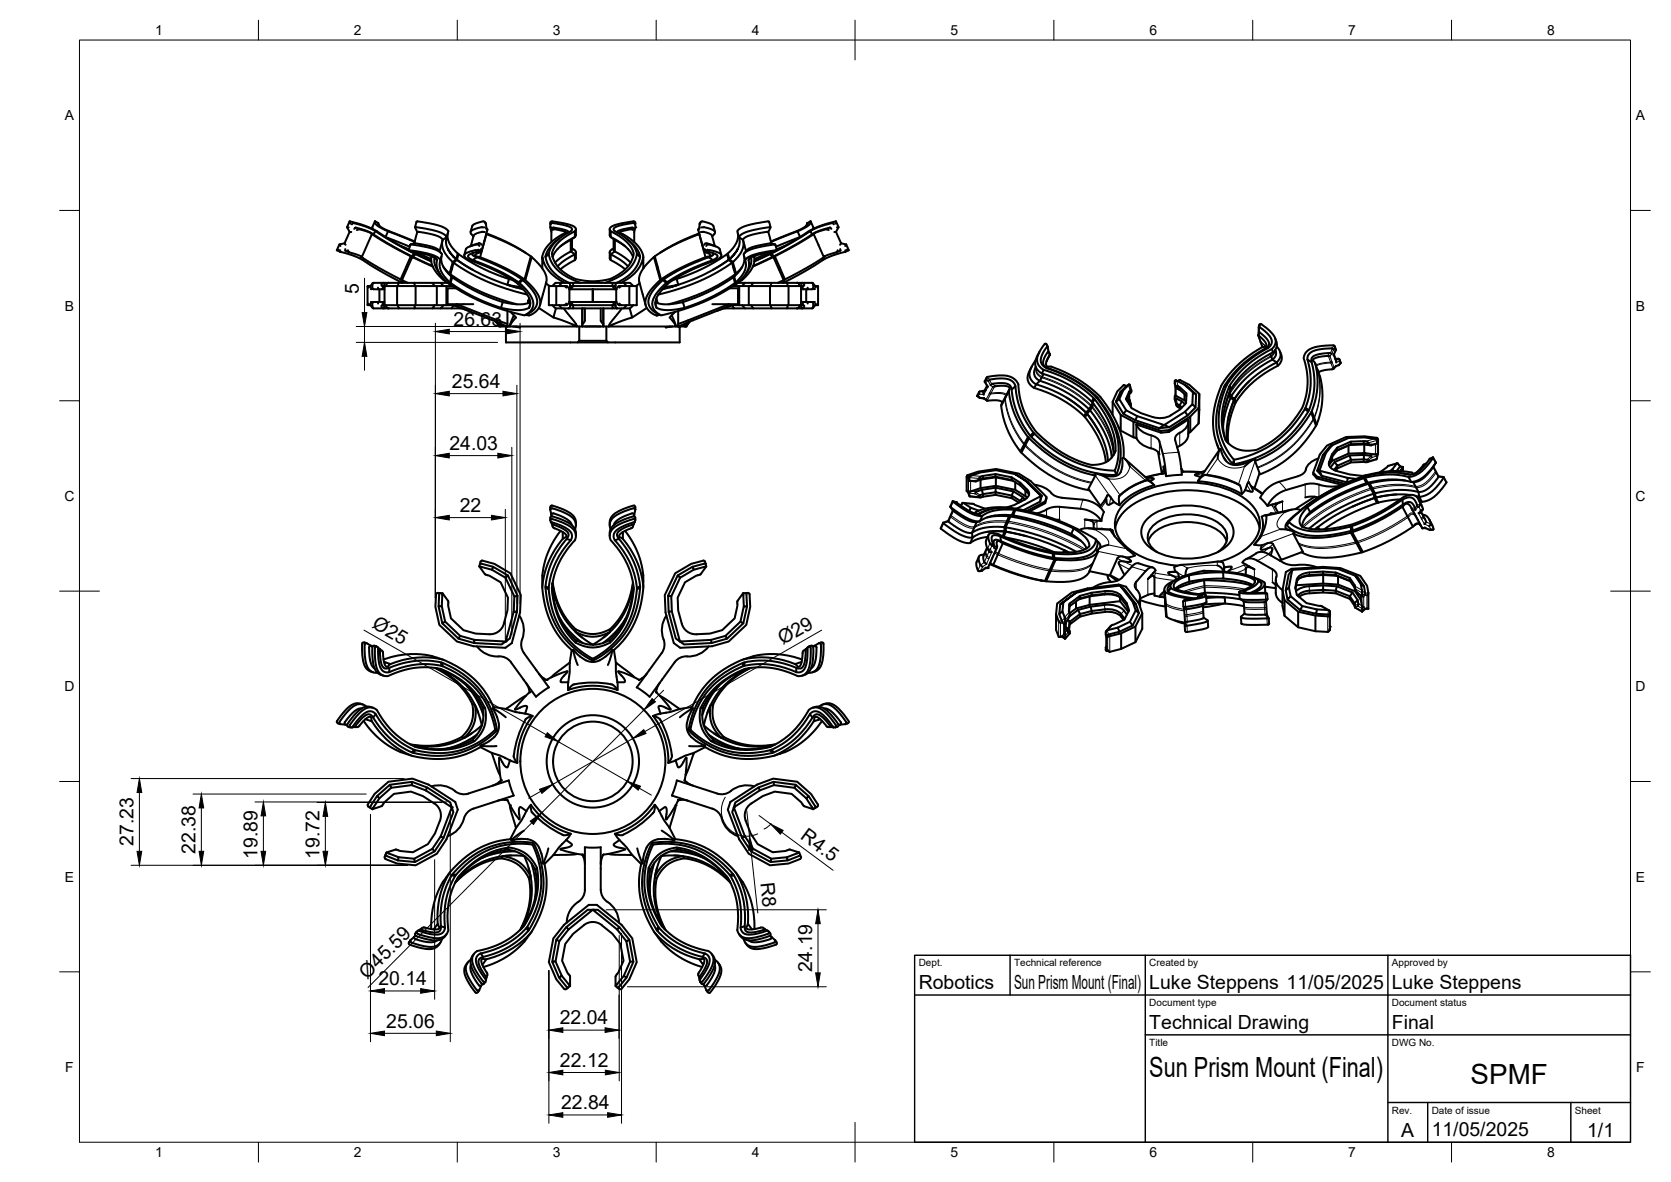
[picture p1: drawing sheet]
<svg xmlns="http://www.w3.org/2000/svg" width="420mm" height="297mm" viewBox="0 0 420 297" stroke-linecap="round" stroke-linejoin="round" font-family="sans-serif">
<defs><g id="words">
<g font-size="7">
<text x="289" y="270.6">Sun Prism Mount (Final)</text>
<text x="369.8" y="272.3">SPMF</text>
</g>
<g font-size="4.9">
<text x="90.2" y="73.9" transform="rotate(-90 90.2 73.9)">5</text>
<text x="114" y="81.9">26.63</text>
<text x="113.6" y="97.5">25.64</text>
<text x="113" y="113">24.03</text>
<text x="115.6" y="128.7">22</text>
<text x="93.3" y="157.6" transform="rotate(30 93.3 157.6)">Ø25</text>
<text x="196.8" y="162.2" transform="rotate(-30 196.8 162.2)">Ø29</text>
<text x="33.6" y="212.6" transform="rotate(-90 33.6 212.6)">27.23</text>
<text x="49.2" y="214.6" transform="rotate(-90 49.2 214.6)">22.38</text>
<text x="64.8" y="215.8" transform="rotate(-90 64.8 215.8)">19.89</text>
<text x="80.3" y="215.8" transform="rotate(-90 80.3 215.8)">19.72</text>
<text x="201.1" y="210.7" transform="rotate(36 201.1 210.7)">R4.5</text>
<text x="191.2" y="221.9" transform="rotate(84 191.2 221.9)">R8</text>
<text x="204.2" y="244.4" transform="rotate(-90 204.2 244.4)">24.19</text>
<text x="92.3" y="246.2" transform="rotate(-45 92.3 246.2)">Ø45.59</text>
<text x="95.1" y="247.6">20.14</text>
<text x="231" y="248.5">Robotics</text>
<text x="255" y="248.5">Sun Prism Mount (Final)</text>
<text x="289" y="248.5">Luke Steppens 11/05/2025</text>
<text x="350" y="248.5">Luke Steppens</text>
<text x="140.8" y="257.4">22.04</text>
<text x="97.1" y="258.2">25.06</text>
<text x="289" y="258.6">Technical Drawing</text>
<text x="350" y="258.6">Final</text>
<text x="140.8" y="268.1">22.12</text>
<text x="141.1" y="278.7">22.84</text>
<text x="352.3" y="285.7">A</text>
<text x="360" y="285.5">11/05/2025</text>
<text x="399.1" y="285.7">1/1</text>
</g>
<g font-size="3.5">
<text x="39" y="8.8">1</text>
<text x="89" y="8.8">2</text>
<text x="139" y="8.8">3</text>
<text x="189" y="8.8">4</text>
<text x="239" y="8.8">5</text>
<text x="289" y="8.8">6</text>
<text x="339" y="8.8">7</text>
<text x="389" y="8.8">8</text>
<text x="16.3" y="30.2">A</text>
<text x="411.3" y="30.2">A</text>
<text x="16.3" y="78">B</text>
<text x="411.3" y="78">B</text>
<text x="16.2" y="125.9">C</text>
<text x="411.2" y="125.9">C</text>
<text x="16.2" y="173.7">D</text>
<text x="411.2" y="173.7">D</text>
<text x="16.3" y="221.6">E</text>
<text x="411.3" y="221.6">E</text>
<text x="16.4" y="269.4">F</text>
<text x="411.4" y="269.4">F</text>
<text x="39" y="290.8">1</text>
<text x="89" y="290.8">2</text>
<text x="139" y="290.8">3</text>
<text x="189" y="290.8">4</text>
<text x="239" y="290.8">5</text>
<text x="289" y="290.8">6</text>
<text x="339" y="290.8">7</text>
<text x="389" y="290.8">8</text>
</g>
<g font-size="2.5">
<text x="231" y="242.9">Dept.</text>
<text x="255" y="242.9">Technical reference</text>
<text x="289" y="242.9">Created by</text>
<text x="350" y="242.9">Approved by</text>
<text x="289" y="252.8">Document type</text>
<text x="350" y="252.8">Document status</text>
<text x="289" y="262.9">Title</text>
<text x="350" y="262.9">DWG No.</text>
<text x="350" y="279.9">Rev.</text>
<text x="360" y="279.9">Date of issue</text>
<text x="396" y="279.9">Sheet</text>
</g>
</g></defs>
<!-- layer: Visible -->
<g fill="none" stroke="#000" stroke-width=".51">
<path d="M87.2 57.1h.5M87.9 58.3h.4M87.9 55.6l-.7 1.5 .7 1.2-1.3 2.8M88.1 56.2l-.2-.6 2.6 .7 2.6 1 9.7 5.6M88.5 56.4l.3-.4 4.4 1.5 7.8 4.6 7.4 3.6M89.1 57.5l.3-.3 3.4 1.1 8.3 4.9 7.7 3.7M89.7 57.8l.7-.2 2.8 .9 4.2 2.8 6.3 3.3M93.5 58.9l-2.5 5.8M93.7 57.5h.1M94.3 55.6l.8 .4M94.3 55.6l.3 .9 1.7 1.1 7.9 3.2M94.3 55.6l-.7 1.6 .1 .3"/>
<path d="M94.5 58.1l-.7 .8M95.1 56l.3 .7M95.1 56l.3 .8 1.4 .8 7.5 3.1M97 59.6l6 2.4M97.6 58.1l-.7 1.4M104.4 57.1l2.8 .4 2.9 .7 1.6 .7 .6 .7 .4-1.5-.7-.7-1.6-.7-5.6-1.1-.4 1.5 .5 1.2-.8 2.9M104.9 58.3l4 .7 2.1 .8 .3 .5-.8 2.8M112.6 58.7v1.1l.4 1.4 1.2 1.6 1.2 1.1 3.2 2.1 3.5 1.8 4.1 1.7 2.5 .8M121.8 57.1l-1.7 .2-1.6 .7-.2 .5 .7 .9M121.9 58.3l-1.4 .1-1.2 .6-.9 2.8M121.9 55.8l.3 .6M122 56.2v-.3a1.08 1.08 0 0 0-1.5 0l-1.6 .7-.6 1.7"/>
<path d="M122.2 56.2l.1 1.3M122.3 58.8l6.9 3 4.5 2.8M122.3 57.3l.2 .5M122.3 58.7l4.9 2 4.9 2.8M122.3 58.9l-1.6 5.8M122.6 57.7l-1.5 5.4M138.4 56.2v-.3l.2-.3 3.3 .5 2.2 .7 .7 .7-.3 .6v1.5l-1.9 1-1.7 1.3-1.3 1.4-.7 1.3M138.4 56.1v1l.2 1.2v2.5M138.5 56.4l.4-.4 2.7 .5 1.7 .5a.57 .57 0 0 1 .5 .5 .57 .57 0 0 1-.3 .6l-2.5 1.6-1.7 1.5-1 1.4-.3 1v.5l.9 2.1 1.4 1.8 2.6 1.8 3.1 1.3M138.6 58.3h.1M138.7 57.5l.4-.3 1.7 .3 1.7 .5 .5 .4M138.9 57.8l.6-.2 2.6 .6a.23 .23 0 0 1 .3 .1 .23 .23 0 0 1-.1 .3l-1.8 .8-2.4 1.9-1.1 1.4-.6 1.9"/>
<path d="M144.8 57.6v1.6l-1.3 1.1M153.3 57.6v1.5l.3 .5v-1.5M159.2 57.8l-.6-.2-2.6 .6a.23 .23 0 0 0-.3 .1 .23 .23 0 0 0 .1 .3l1.8 .8 2.4 1.9 1.1 1.4 .7 1.9M159.4 57.5l-.1-.2a.91 .91 0 0 0-1.2 0l-2.4 .6-.5 .5M159.4 58.3h.1M159.6 56.4l-.4-.4-2.7 .5-1.6 .5a.57 .57 0 0 0-.6 .5 .57 .57 0 0 0 .3 .6l2.5 1.6 1.6 1.4 1.1 1.5 .3 1v.5l-.8 2.1-1.5 1.8-2.6 1.8-3.1 1.3M159.7 56.2v-.3l-.2-.3-3.3 .5-1.9 .6-.9 .7 .1 .7 2.7 1.6 1.8 1.6 1 1.5 .3 1.1-.9 2.3-1.7 1.9-2.7 1.8-2.6 .6-3.3 .2-3.4-.6-3.2-1.9-1.1-1-.9-1.3-.7-2 .6-1.7 1.8-2 3.3-2.1M159.7 56.1v1l-.2 1.2v2.5M175.6 57.7l1.4 5.4M175.8 57.3l-.2 .5M175.8 58.9l-6.9 2.9-4.5 2.8M175.8 58.7l-4.9 2-4.9 2.8"/>
<path d="M175.9 58.8l1.5 5.9M175.9 56.2l-.1 1.3M176.1 56.2v-.3a1.08 1.08 0 0 1 1.5 0l1.6 .7 .6 1.7M176.2 55.8l-.3 .6M176.2 58.3l1.4 .1 1.2 .6 .9 2.8M176.3 57.1l1.7 .2 1.6 .7 .2 .5-.7 .9M185.5 58.7v1.1l-.4 1.4-1.2 1.6-1.2 1.1-2.8 1.9-3.1 1.7-4.1 1.7-3.3 1.1M193.2 58.3l-4 .7-2.1 .8-.3 .5 .8 2.8M193.8 57.1l-4.4 .7-2.3 .7-.8 .5-.5 .6 1 .7M200.5 58.1l-6.6 2.7M201.1 59.6l-6 2.4M203 56l-.2 .7"/>
<path d="M203 56l-.3 .8-1.3 .8-7.6 3.1M203.6 58.1l-6.5 4-7.4 3.6M203.8 55.6l-.8 .4M203.8 55.6l.7 1.6-.1 .3M203.8 55.6v.5l-.6 .7-2.7 1.3 .7 1.4M204.4 57.5h.1M204.6 58.9l-3.9 2.4-6.2 3.3M208.4 57.8l-.7-.2-2.5 .8-.6 .5 2.6 5.8M209 57.5l-.3-.3-3.4 1.1-7.3 4.3-8.6 4.3M209.7 56.4l-.4-.4-4.4 1.5-1.3 .6 .7 .8M210 56.2l.2-.6-2.6 .7-2.6 1-9.7 5.6M210.2 58.3h-.4"/>
<path d="M210.2 55.6l.7 1.5-.7 1.2 .6 1.2 .7 1.6 1.3 .3 .6 1.5-.8 .4M210.9 57.1h-.5M85.2 62.7l-.5 .2M85.3 61.4l.3 .4M85.6 62.9v.4l2.5 .7 2.3 .9 5.3 3.2 5.5 3M86.6 61.1l.3 .4M86.6 61.1l-1.3 .3-.6 1.5 .9 .4M86.8 62.6v.4l1 .4M87.5 62.9l.3 .5 2.9 1 4.7 3 7.2 3.7M91.2 64.8v.6M92.4 72v4.6M92.6 76.3l-.1 .4h.6"/>
<path d="M93.1 71.9v.4M93.1 76.3v.3l.6 .8M93.1 71.9h-.6l.1 .4M93.6 76.9l.2 .6M93.7 71.2l-.6 .7M93.8 71.1l-.2 1.4-.3 .2h1.9M93.8 77.5h2.8M95 72.3l.2 .4M95.2 75.9l-.2 .4M95.4 72.7v3.2M95.9 76.8l.7-.1v.8h1.1M95.9 71.7l.3 .2"/>
<path d="M95.9 77.1l.5 .4M96 75.9l.6 .8h.3M96 72.7h.7M96.2 71.9h.4l-.6 .8h-.8M96.4 71.1h-2.6M96.4 71.1h.2v.8h15.6M96.4 71.1l-.5 .4M96.6 71.1h1.1M96.7 75.9h-3.4l.3 .2v.8M96.9 76.7h15.3M97 71.9l-.3 .2v4.3l.3 .3M97 76.7l.3 .6 .4 .2"/>
<path d="M97.7 71.1h2.5l-.2 .8M97.7 77.5h2.5M97.7 71.1l-.4 .2-.3 .6M99.8 71.9v4.8M100 76.7l.2 .8h4M100.2 71.1h4l.1 .8M100.8 61.8l2 .9M101 70.3l-.1 .6M101.3 70.5l-.1 .6M102.8 62.9l.5-1.5 5.5 1.1 1.4 .6 .8 .6 .1 .2-.4 1.5M102.8 62.9l.8 .4M103.2 61.4l1.2-.3 4.3 .9 1.4 .6 .9 1.1"/>
<path d="M103.3 64.4l-2.6 5.8M103.6 63.3l4.8 2.3M104.1 63.7l-.6 .7M104.2 71.1h4.5l.6 .8M104.3 76.7l-.1 .8h4.5M104.5 63.9l-.6 .7M104.5 71.9v4.8M104.7 63.5l3.7 1.6M108 64.2l.5 .2M108.5 64.4v.3M108.7 71.1h2.1l.7 .8M108.8 64.5h-.2a2.56 2.56 0 0 0 .2 2.6l1.2 1.7 1.2 1.3 2.4 1.6"/>
<path d="M108.8 67l-5.1-2.4-2.6 5.8M109.3 64.7l-.1 1.1 .2 .9 1.2 2.2M109.3 76.7l-.6 .8h2.1M109.4 64.8l.5 .6M109.8 71.9v4.8M110.8 71.1h1.8M111 64.5v1.4l.4 1 .7 1.2 1.4 1.4-.4 1.5M111.3 60.4l-.1 1.4 .4 1.3 1 1.5 1.2 1.3-.8 2.9-1.5-1.7M111.3 60.3l1-.7-.2 1.5 .5 1.5M111.5 76.7l-.7 .8h2.8l.4-.8 3.9 1.4M112.6 62.6l1.4 1.9zM113.3 71.1l.4-1.4-.5-.8 4.3 2.7 3.8 1.9 4.4 1.7 4.2 1.3"/>
<path d="M113.6 77.5h2.1M113.8 71.9h-1.6v4.8h2.9M113.8 65.9l.9-.7 .2 .1-.9 .7zM114.2 76.7l9.7 3.8M114.7 72.4h-2.2v4h6.5M114.7 65.2l-.7-.7 .7 .7M114.8 76.4l.3 .3M114.9 76.4l12.7 5M114.9 65.3l3.9 2.5M115.1 63.7l-.4 1.5 .2 .1M115.1 76.7h.1M115.3 63.9l-.4 1.4 2.9 1.9 5.6 2.8 6.4 2.2"/>
<path d="M115.6 77.3l.1 .2h.4M119 63.5l-.3 .5 .5 .4 6 2.4 4.5 2.4 1.7 1.2 2.1 2.1 1.4 2.1 .2 1.1-.1 .9-1 1.4-2 1.2M119.9 64.7l-1 .7M120.3 62.7l-2.9 .8-.6 .5v.5l1.2 .9 3.6 1.3 4 1.8 4 2.3 1.5 1.4 1.3 1.6 .8 1.6 .1 1a1.65 1.65 0 0 1-1.9 1.5h-2.6l-2.8-.5-4.7-1.8-4.3-2.1-3.4-2.2-1.4-1.3-1.3-1.8-.3-1.3v-.7a1.28 1.28 0 0 0-1.1-1.8l-2.4-.8-4.3-.7M120.4 62.9l-.2 .3-1.6 .5-.8 .5a.82 .82 0 0 0 .8 1l4.8 1.9 3.6 1.8 3.4 2 1.5 1.5 1.5 1.8 .5 1.1 .2 .9-.3 1.4-.5 .7-1.1 .8a3.2 3.2 0 0 1-2.3-.3l-4.4-1.3-4.2-1.6-3.3-1.5-3.3-1.9-2-1.3-1.4-1.4-1.2-2-.3-1.7a1.23 1.23 0 0 0-1.2-1.7l-2-.6-3-.5M120.4 61.2l-2.2 .7M120.5 61.1l.3 .1 .2 .3M120.5 61.1l-.1 .1M120.5 61.8l-.5-.4-2.4 .8-.4 .4-.5 1.5M120.9 62.6l-.7 .6M121.1 62.9l-.2 .5-1.2 .4-.3 .4 5.3 2 4.2 2.2 3.2 2 2.4 2.4 1.1 1.9 .2 1.6-.6 1.5-1.4 1.1a1.8 1.8 0 0 1-1.6 .2M127.6 71.6l3.4 .5"/>
<path d="M127.6 78.2v3.8h.6M128 70.1l-.4 1.5 2.2 .6M129.2 79.2l-1 2.6M129.8 72.2l1.8 .5M131.2 70.2l-.8 .7M131.4 70.4l-.8 .7M132.1 70.4l1.6-5.8 2.5 2.6 .8 1.3 .4 1.3v1.1l-1.6 5.8M132.6 74l-5.2-1.4-5.2-2-4.5-2.2-3.7-2.4-.8 2.9-.2-.1 .7 .9 5.6 3.4 3.2 1.4 3.9 1.4M133.1 75l-.4 1.2zM133.3 76l-1.3 .4-1.9 .1-3.7-.6-.4 1.5M133.3 76.2l-.3 1.2M133.5 64.4l-1.6 5.8"/>
<path d="M135.5 77.4l3.6 2.4 3 1 2.9 1.2h-16.8l.3-.7 1.3-1.5-1.4-1.4M136.4 67.5v-2.9l.6 2 1.1 1.6 1.6 1.5 2.3 1.4M137.2 71.3l1 .6M138 63.7l-.8 .7M138 63.9l-.8 .7M138.9 76.7l.8 .8h1.6M138.9 71.9l.8-.8h1.6l-.7 .8M139.8 77.5l-.7 2.3M139.9 71.9v4.8M140.5 60l-1.9 1.8-1.1 1.6a2.55 2.55 0 0 0 .2 2.9l1 1.6 1.1 1.2 2 1.3 1.3 .7M140.6 76.7l.7 .8h1.6M141.3 71.1h1.6"/>
<path d="M141.7 77.5l3 3.7 .3 .8h1.4v-4.5v3.9M141.8 71.9l.6 .4M142.4 76.3l-.6 .4M142.5 71.9h-4.5v4.8h4.5l.3-.4M142.5 71.9l.3 .4M142.9 71.1h1.2v.8h9.9l.6 .8M142.9 77.5h1.2M142.9 71.1h.2M143 75.9l.3 .2v1l-.4 .4M143.1 71.1l.2 .3v.9l-.3 .4M143.2 75.9h11.7M143.2 72.7h11.7"/>
<path d="M143.2 72.6v3.4M143.3 76.7h.8v.8h9.9M143.3 71.9h.8l-.6 .8M143.5 60.3v2.9l-2.4 1.5-1.5 1.3M143.5 60.3l-2.6 1.6M143.5 75.9l.6 .8h9.9v.8h1.2M143.8 62.4l.7 .5 .3 .4-.3 .6v1.5M143.8 60.1v2.7l-.3 .4 1 .7-2.5 1.5-1.8 1.5M144.1 71.1h9.9v.8h.8M144.8 63.4v1.5l-.2 .4-3.7 2.4M147.1 77.5v3l-.2 .5-.5 .4M149.1 75.9v-3.2v3.2"/>
<path d="M151 77.5l.1 3 .1 .5 .5 .4M153.3 63.4v1.5l.2 .4 3.7 2.4M153.6 65.4v-1.5l2.5 1.5 1.8 1.5M154 71.1h1.2M154.3 60.1v2.7l.3 .4-1.1 .7-.2-.7 1-.8M154.6 75.9l-.6 .8h.8M154.6 60.3l2.6 1.6M154.9 72.6v3.4M155.1 75.9l-.3 .2v1l.4 .4M155.2 71.1h1.6l.7 .8M155.2 77.5h1.6M155.2 71.1l-.4 .3v.9l.3 .4"/>
<path d="M155.3 76.3l.2 .3 .8 .1M155.7 71.9h4.4v4.8h-3.8M155.7 71.9l-.4 .4M155.7 76.3l.6 .4M156.3 71.9l-.6 .4M156.4 77.5l-2.9 3.7-.4 .8h-1.4v-4.5v3.9M156.8 71.1h1.6l.9 .8M157.5 76.7l-.7 .8h1.6l.9-.8M157.6 60l2 1.8 1.1 1.9a3.9 3.9 0 0 1-.5 3l-.7 1.1-1.3 1.3-3.2 2M158.2 71.9v4.8M158.3 77.5l.7 2.3M159.2 64.6l-.7-1.3-1.3-1.4-1.7-1.3-1.9-1 1 .7v2.9l2.4 1.5 1.6 1.3"/>
<path d="M160.1 63.7l.9 .7M160.1 63.9l.9 .7M160.9 71.3l-1 .6M161.8 67.5v-2.9l-.7 2-1.1 1.6-1.6 1.5-2.3 1.4M162.6 77.4l-3.6 2.4-3 1-2.9 1.2h16.8l-.3-.8-1.2-1.4 1.4-1.4M164.6 64.4l1.6 5.8M164.8 76l1.3 .4 1.9 .1 3.7-.6 .4 1.5M164.8 76.2l.3 1.2M165 75l.4 1.2M166 70.4l-1.6-5.8-2.5 2.6-.8 1.3-.4 1.3 .1 1.1 1.5 5.8M166.7 70.4l.8 .7M166.9 70.2l.8 .7"/>
<path d="M168.4 72.2l-1.8 .5M168.9 79.2l1 2.6M170.1 70.1l.4 1.5-3.4 .5M170.5 78.2v3.8h-.6M177 62.9l.2 .5 1.2 .4 .3 .4-5.3 2-4.2 2.2-3.2 2-2.3 2.4-1.2 1.9-.2 1.6 .5 1.4 1.5 1.2a1.8 1.8 0 0 0 1.6 .2M177.1 61.5l.2-.3a4.9 4.9 0 0 1 2.7 .7M177.2 62.6l.7 .6M177.6 61.8l.5-.4 2.4 .8 .5 .4 .4 1.5M177.7 62.9l.2 .3 1.6 .5 .9 .5a.82 .82 0 0 1-.8 1l-4.9 1.9-3.6 1.8-3.4 2-1.5 1.5-1.5 1.8-.4 .9-.3 1.1 .1 .8 .4 .9 1.4 1.2a3.2 3.2 0 0 0 2.3-.3l4.6-1.4 4-1.5 3.5-1.6 3.2-1.8 1.9-1.3 1.5-1.5 1.1-1.9 .3-1.7a1.23 1.23 0 0 1 1.2-1.7l2.1-.6 2.9-.5M177.8 62.7l2.9 .8 .6 .5v.5l-1.2 .9-3.6 1.3-4 1.8-4 2.3-1.5 1.4-1.3 1.6-.8 1.6-.1 1a1.65 1.65 0 0 0 1.9 1.5h2.6l2.8-.5 4.7-1.8 4.3-2.1 3.4-2.2 1.4-1.3 1.3-1.8 .4-1.3v-.7a1.28 1.28 0 0 1 1-1.8l2.4-.8 4.3-.7M178.2 64.7l1 .7M179.1 63.5l.3 .5-.5 .4-5.4 2.1-5 2.7-1.8 1.2-2.1 2.1-1.2 1.8-.3 1v1l.3 .9 .7 .8 2 1.2"/>
<path d="M182 77.5h.4M182.5 77.3l-.1 .2h2.1M182.8 63.9l.4 1.4-2.9 1.9-4.9 2.5-3.4 1.4-3.6 1.1 2.1-.6M183 63.7l.4 1.5-4.1 2.6M183.3 76.4l-12.8 5M183.4 65.1l.7-.6-.7 .7M183.5 72.4h2.1v4h-6.5M183.9 76.7l-9.7 3.8M184.3 71.9h1.6v4.8h-2.9l.3-.3M184.8 71.1l-.4-1.4 .5-.8-4.3 2.7-3.8 1.9-4.4 1.7-4.2 1.3M185.5 62.6l-1.4 1.9zM185.5 71.1h1.8l-.7 .8"/>
<path d="M185.9 71.9h15.6l.6 .8M185.9 76.7h15.3M186.6 76.7l.7 .8h2.1M186.6 67.1l-1.5 1.7-.8-2.9-.2 .1 .8 2.9 .2-.1-.7 .9-5.6 3.4-3.6 1.6-3.5 1.2M186.9 60.4l.1 .9-.2 1.1-.7 1.5-1.8 2-.9-.8-.2 .2 .9 .7-1.8 1.2-3.8 2.2-4.1 1.9-4.3 1.5-4.6 1.2M187.1 64.5v1.4l-.4 1-.7 1.2-1.4 1.4 .4 1.5M187.3 77.5h-2.8l-.4-.8-3.9 1.4M187.3 71.1h2.1l-.6 .8M188.3 71.9v4.8M188.7 64.8l-.5 .6M188.8 76.7l.6 .8h4.6M188.8 64.7l.1 1.1-.2 1-1.2 2.1"/>
<path d="M189.3 67l5.2-2.4 2.5 5.8M189.3 64.5h.2a2.56 2.56 0 0 1-.2 2.6l-1.1 1.7-1.3 1.3-2.4 1.6M189.4 71.1h4.6l-.2 .8M189.6 64.4l.1 .3M190.1 64.2l-.5 .2M193.4 63.5l-3.7 1.6M193.6 71.9v4.8M193.7 63.9l.5 .7M193.8 76.7l.2 .8h3.9M194 71.1h3.9l.2 .8M194 61.2l-.8-2.9 .6-1.2-.4-1.3-.1-.2-1.1 .2-4.5 .9-1.4 .6-.8 .6-.1 .2 .6 2.7-.5 1.8M194 63.7l.6 .7"/>
<path d="M194.5 63.3l-4.8 2.3M194.7 63.3h-.2M194.7 63.3h.1M194.8 64.4l2.6 5.8M194.9 61.4l-1.2-.3-4.3 .9-1.4 .6-.9 1.1M195.3 62.9l-.4-1.5-5.6 1.1-1.4 .6-.8 .6-.1 .2 .4 1.5M195.3 62.9l-.6 .4M196.8 70.5l.1 .6M197.1 70.3l.1 .6M197.3 61.8l-2 .9M197.9 71.1h3.6v.8h.4M198.1 76.7l-.2 .8h3.6"/>
<path d="M198.3 71.9v4.8M200.4 71.1l.5 .2 .2 .6M201.1 76.7l-.2 .6-.5 .2M201.2 76.7h.3v.8h.2M201.2 71.9l.2 .2M201.4 75.9h1.5M201.4 72.7h1.5M201.4 72.1v4.3M201.4 76.4l-.2 .3M201.5 71.1h2.9l.1 1.2 .3 .4M201.8 71.1l.4 .4M202.1 75.9l-.6 .8 .7 .1"/>
<path d="M202.2 77.1l-.4 .4M202.2 71.7l-.3 .2M202.7 72.7v3.2M202.9 75.9h1.9M203 75.9l.1 .4M203.1 72.3l-.1 .4M204.4 71.2l.6 .7v.4M204.5 76.9l-.2 .6h-2.6M204.8 72.7h-1.9M204.8 75.9l-.2 .2-.1 .8M205 71.9h.6l-.1 .4M205 76.3v.3l-.6 .8"/>
<path d="M205.5 76.3l.1 .4h-.6M205.7 72v4.6M206.9 64.8v.6M210.3 63.4l-2.9 1-4.6 3-7.2 3.7M210.6 62.9l-.3 .5M211.3 62.6v.4l-.9 .4M211.5 61.1l-.3 .4M212.5 63.3l-3 .9-1.8 .7-5.3 3.2-5.5 3M212.6 62.9l-.1 .4M212.8 61.4l-.3 .4M212.9 62.7l.5 .2M123.9 80.5l2.1 .9"/>
<path d="M124.6 80.8l1.1 1.2h-.2l-.3-.6M125.7 81.3v.7h.3v-.6l1.6 .6h-1.6M127.1 82l.2 .3M127.2 82.2v3.8h18l.4-.4M127.8 82l-.5 .3M129.7 82l1 .3-1.7-.3M145.2 86h7.7M145.6 85.6h6.9M145.6 82v3.6M146.4 81.4v.6M147.1 82h3.9M151.6 82h.1"/>
<path d="M151.7 81.4l-.1 .6h-5.1M152.5 82v3.6l.4 .4h18v-3.8M168.5 82l-1.1 .3 1.7-.3M171 82l-.1 .3-.6-.3M172.4 81.3v.7h-.3v-.6M173.5 80.8l-1.1 1.2h.2l.4-.6M174.2 80.5l-3.7 1.5h1.6M245.7 99.6l.6 .4M246.2 98.5l-.5 1 .3 .1M246.3 99.9l.1 .1M246.4 100l1 .1M247.4 100v.1"/>
<path d="M247.5 98.2l-1.3 .3 .1 .5M247.6 96l.8 1.2M248.1 94.9l-.5 .9 .2 .3M248.2 97l-.9 1.7 .1 .5M249.6 97.2l1.5-.2h1.8l.9 .3v.5a1.72 1.72 0 0 0 0 1.7l.8 3.2 1.2 2.8 1.3 2.4 1.6 2.2M253.7 98.3l-2 3.7M253.8 97.9l-2 3.7v1l.8 3.5 1 2.5 1.2 2.3 1.8 2.6 4.4 3.9 4.4 2.8 4.4 2 4.2 1M255.3 97l-.9 .9M259.5 92l-.8 1.6-.3 1.3 .2 1.1 .6 .8a4.3 4.3 0 0 0 2.7 1.3l3.3 1.4 3 1.6 2.5 1.8 2.1 1.9 1.9 2.6 2 3.7 .9 2.5 .5 2.5M260 97.5l.5-.9 5.1 1.9 4 2.3 3.4 2.9 .9-.8 .2 .3 .9-1.7M260.4 90.6l-1.3 2.2-.3 1.4 .4 1.2 1.3 1.2 1-.9-1-.7-.4-.9v-.9l.3-1M261.4 88.4l-.9 1.9-.2 1.4 .6 1.3 1.1 .9 .4-1"/>
<path d="M262 93.9l4 1.4 3.3 1.7 2.4 1.5 2.8 2.5M262.4 94l-.9 1.7 3.7 1.4 3.3 1.7 2.8 1.9 2.6 2.2 .8-1.7-.2-.2 .5-1M263.2 92.5l3.9 1.5 3.9 2.1 3.8 2.9 2.1 2.4 2 3.2 .8 1.7 1 2.7 .5 2.8 .1 1.9-.7 3.7a.82 .82 0 0 1-.3 .8 .82 .82 0 0 1-.9 0l-5-.7-3.7-1.2-3.8-1.9-4.1-3-2.9-2.7-1.8-2.6-1.7-3.6-.9-4.1a2.71 2.71 0 0 0-1.6-3l-1.1-.2-2-.1-1.9 .3-.4 .3M263.4 87.1l-1.1 1.4-.5 1.1-.1 1a2.12 2.12 0 0 0 2 2M263.7 88.4l-.8 .9-.5 1.2-.1 .9 .3 .6 6.4 2.9 4.6 2.9 2.5 2.3 2.9 4.2 1.7 3.5 .9 3.5 .2 3.3-.3 1.9-.5 2a.93 .93 0 0 1-1.3 .9l-4.2-.5-4.2-1.2-3.6-1.6-4.3-2.7-4.4-3.9-2-3-1.7-3.9-.7-2.7-.3-2.3-.4-.8-.8-.4-.9-.1-2.5 .1-.7 .4M264 89.1l-1 2v.5l.2 .5h1.2l2.8 1.2 4.8 2.6 4.2 3.4 2 2.4 1.9 3.1 1.5 3.6 .8 3.5 .1 3.2M264 89.1l-.3-.7-.3-1.3-.3-.6-.3-.2-1.2 1.7-.7 1.6-.1 1.3 .8 1.4a4.1 4.1 0 0 0 2.4 1.2l3.1 1.2 3.2 1.7 2.8 2 2.1 1.9 1.8 2.4 1.6 2.8 1.2 2.8 .6 2.5a4.7 4.7 0 0 1-4.4 5.9l-.2 .1a11.9 11.9 0 0 1-6.5-1.8l-2.3-1.3-2.5-1.7-2.5-2.1-1.9-1.9-1.7-2.8-1.1-2.3-.7-2.4-.4-2.5a3.5 3.5 0 0 0-4.2-3.7l-1.7 .1a2.9 2.9 0 0 0-2.2 .5v.6M264 89.1h.1M264 89.1l-.9 1.7M268.2 99.9l2 1.4 2.9 2.4-.5 .9M275.5 99.7l.4 .1M275.8 100l.3 .1"/>
<path d="M281.7 98.6l1.5-1.5 .7-.5zM282.4 98.1l-1 2.2-.8 .7 1.1-2.4M283.2 97h.1M283.3 97l-.8-.2-1.6 1.6-1.1 2.6 2 3.3 3.2 1.7M283.8 96.7h.3l.4 1.4-.1 .5M283.9 99.1v-.7l-.8 1.9 1.4 2.3 2.4 1.2 3 1M283.9 99.1v1.4l-.4 .4M284.4 98.6l-.5 .5-.6 1.4M284.5 98.1l-.6 .3M295.4 96.5l.2 .8M295.5 99.3l-.1 .9M295.6 97v2.4l.3 .2"/>
<path d="M295.6 97.2l.2 .3 .9 .5M295.8 97.3l.1 .2M295.8 99.6l2 1 .4 .4M295.8 95.7l2 1M295.9 95.6l-.5 .1v.7M295.9 97.5l.7 .4M296.2 97.1l.4 .2v.6M296.3 97.1h-.6M296.6 97.3l1.7 1.6-.1 2.4a8.5 8.5 0 0 1-6.3 3.8l-2-.3M296.6 97.9l1.7 1.6M296.7 95.5l2.4 1.2 2.5 2.3-.2 3.5-2.1 2.2M296.8 95.5l-.7 .3"/>
<path d="M297.8 99v1.6M300 98.6l-2.2-1.9 3 2.4M301.6 99l-.2 7.4-2.1 2.2M308.3 97l-.5 .2M308.5 96.7l-.6 .2M309 97.2l.4 .9-.9 2.4-.6 2.4a14.9 14.9 0 0 0 .3 7.8M309.2 96.9l.3 .9-.1 .3M314.2 95.7l-2.3 2.4-1.5 2.2-.8-.7-.2 .3-.4-1M316.4 84.3l1 3M316.5 82.3l.3-.1 1.3 1.1 1.5 1.8a2.02 2.02 0 0 1-1.5 2.7l-3.9 2.6-2.9 2.6-2.8 3.6-1 2.7-.7 2.6-.3 2 .1 3.7 .4 2 .7 1.8 2 3.4a.98 .98 0 0 0 1.5 .5l5-1.6 4-2.3 1.7-1.3 2.4-2.2 2.7-3.5 1.3-2.1 1.1-4.2 .1-3.6-.8-4.2M316.5 83.6l.6 .2 1.4 1.3 .6 1.1-.1 .6-.8 .8-2.7 1.6-2 1.4-3.3 3.2-2.4 3.4-.9 2.3-.7 2.7-.4 3.1v2.1l.3 1.9 1.2 3.4 1.2 2.1 1 1.2a1.38 1.38 0 0 0 1.9 .4l4.4-1.4 3.4-1.6 3.7-2.6 2.8-2.8 3.2-4.4 1.1-3.3 .4-2.2 .1-2-.2-2.4-.6-3 .1-.7 .5-.5 1.4-.5 2.4-.3 .8 .3M318.9 87.4l-.8 .2"/>
<path d="M319.4 88.9l.5 1.5-3.5 2.1-2.9 2.3-2 2.2-1.9 2.6-.4-1.1M320.1 88.5l-.3-.8 .8-1.1 .2-.6-.1-.9-.6-1.1-1.4-1.4a3.1 3.1 0 0 0-1.9-1.2l-.3 .9-.1 2 1.4 1.2 .5 .8 .1 .7-.6 .2a24 24 0 0 0-11.1 10.6l-1.4 4.8-.3 2.3v2.1a15.2 15.2 0 0 0 1.6 6.1M320.1 88.5l-3.1 1.8-2.9 2.2-2.6 2.5-2 2.8M320.6 85l.4 1.2 .1 .7-.4 1-.6 .6M320.7 87.9l.2 .7-.1 .7-.9 1.1 1.1 .7-3.7 2.1-3.7 3.1-1.7 1.8-1.4 2 .2 1M321 87.1l.8 1 .2 .8-.3 1.3-.7 .9 .3 .8M321.8 88.3l.5 1.6-.2 .9a3.1 3.1 0 0 1-2 1.8l-3.3 2-2.3 2-2 2-1.8 2.5-.9 2.5-.8 3-.3 2.5 .1 2.3M330.7 91.3l.5 2.5 .1 3.4-.4 2.6-1.2 3.8M334.4 89.5l-2.4 .1-1.7 .6a.5 .5 0 0 0-.1 .5 .5 .5 0 0 0 .4 .4l1.4 3.8 .5 3.7v2l-.4 2.5-1 3.6-2.8 4.1-3.3 3.5-1.7 1.4-2.5 1.6-4.2 2M335.3 87.8l-.4-.2-2.1 .1-1.6 .2-1.3 .5a1.96 1.96 0 0 0-1.2 1.9l1.1 .7M335.4 89.1l.6 1.6v.4M335.5 92.4l-.5 .4-2 .2-1.5 .6"/>
<path d="M335.6 87.5v-.5l-.3-.2-4.2 .3-2 .8-1 1.2a2.3 2.3 0 0 0 .1 2.3l.6 3.5-.1 2.6-.4 2.4-.9 2.7-2.1 3-2.1 2.4-2.5 2.3-2.5 1.6a7.1 7.1 0 0 1-10.1-1.6l-.8-3-.1-2.7 .5-3.3 1.3-4.1 1.7-2.4 2.9-3.1 2.8-2 3.4-2M335.6 87l.3 .8-.1 .3M335.8 90.2h.9l.1 .2v.4M335.9 88l-.6 1.2M335.9 91.9l-.6 .8M336.7 91.6l-.8 .5M336.8 90.4l.3 .8-.1 .1M337.1 91.3l-.4 .4M243.1 119.8v3.6M243.6 119.8l-.2 .5M244 119.6l-.4 .3M244.1 119.6l-.4 .4"/>
<path d="M247.2 119.6l3.1-.5v.7l4.1 .8 2.1 1.4M247.4 100.1l.7 .6M247.9 100.4l.3 .3h3l.7 .3 .1 .3M250.3 119.1l4.1 .9v.6M254.4 120l2.1 1.3v.7M255.3 119.2l-4.9-1a25.3 25.3 0 0 0-6.3 1.4M256.8 113.8l1.9-3.7 4.1 3.6 3.9 2.6 4.9 2.2 3.8 1M258.5 109.8l-1.9 3.7M259.9 108.7l-.9 .8M260.1 109l-.8 .8M272.8 104.8l.5-.9 3.1 4.6M273.1 103.7l.2 .2-.2-.2"/>
<path d="M275.2 100.3l-.5 .9 1.8 2.4 1.5 2.5a15.7 15.7 0 0 1 2 8.1M275.4 119.5l-.2-.3 .1-.1h.9l2.5 1.2M275.4 119.5l-1.7 3.3 3 4.3M279.5 115l-.4-2.5-1.1-3.1-1.6-3-2.3-3.2-.8 .7 2 2.9 1.2 2a16.3 16.3 0 0 1 2.1 7.1M279.8 101v3.3M280 114.2l-.1 .2M280.3 118.3l.3 1.1M280.5 113.3l-.5 .9M281.2 107.3l.6 .9 3.2 1.7M281.4 100.3l1.8 2.8-.7 .9-1.9-3M281.8 104.3v3.9M282.9 115.3l7 6.3"/>
<path d="M283.2 103.1l2.7 1.5-.4 1-3-1.6M283.9 101.5l.4-.1 .1 1M283.9 100.4l.4 1.1M284.1 117.2l-.9-1.6-.9-.5-.1 .1v1.8l-.2 1.1-.3 .6-.5 .6-.8 .3-1.3 .1-2.9-.5M285.7 106.7a4.7 4.7 0 0 0 3.7 2.7M285.7 106.7v3.2a4.7 4.7 0 0 0 3.7 2.8M285.7 106.7l6.2 2 2-.2 4.8-3a3.4 3.4 0 0 1-2.5 3.5 1.47 1.47 0 0 0-.7 1.6M285.9 104.6l6.8 2.2-1.2 .8-6-2M287.9 119.8l2.2 .5-.9 .7M289.4 112.7l1.4 .6 .7 .9M289.4 109.4l1.4 .6 .7 1M291.2 113.6l.9 5.4"/>
<path d="M291.5 111l1.2 4.4 .5 4.3M291.9 108.7v-.4l-6.9-2.3v3.9l.8 .3M292.5 119l-4.3 .9M292.7 106.8l5.3-3.3 .6 .9-4.6 3zM293.9 108.5v-.4l5.4-3.4v3.9l-.5 .3M293.9 108.1l-2 .2M294 107.4l-2.5 .2M295.4 100.2l.4 1.6M295.5 110.6l1 3.9 .7 4.8-4 .4-.7-2.5 .1 .8-.3 1M295.8 101.7l.2 .4 .6 .4M295.8 101.5h.1M295.9 101.5l.7 .4v.6l.2 .2"/>
<path d="M296.1 100.3l-.5 .2M296.1 100.3l1.1 .6 .8 .7M297 117.8l.4 .7M297.2 100.9l-.6 1 .6 .5M297.3 118.5l4.7 .1M298 103.5l1.8-1.9 .8 .8-2 2M298.8 106v3.3a4 4 0 0 1-2.6 3l-.2 .2M299.8 101.6l.2-3 .8 .5-.2 3.3M301.4 102.5v3.9M303 119.3l-1 .7-.8 .9 2.9 .4 2.9 .6 3 1.1 2.2 1.1M303 118.3l-2.5 1 1.4 .6M303 119.3l2.6 .5 3.4 1a6.7 6.7 0 0 1 2.9 1.4l.3 1.9"/>
<path d="M303 119.3h.1a20.9 20.9 0 0 1 8.3 2.4M305.9 111.5l.7 1.6M306.2 115.2l.3-1.7 .3-.7 .6 1.5 .8 1.4 .8 .7 .8 .4h2l3.3-1.3M306.7 112.9l-5.4 7.9M307.7 115l.6 .8M310.3 115.5l-.3 1.2zM310.4 100.3l-1 2.5-.7 2.8a15 15 0 0 0-.1 5.6M310.6 101.4l-.3-.8-.9-.7-1.2 3.5-.7 3.8M315.6 115.9v-.5l-.5 .1-2.2 1.7M315.6 115.9l1.1 3-1.3 3.8M326.4 119.7l-6.2 2-1.7 1.2-1.1 1.3a.76 .76 0 0 0 0 1.4l1.3 1.5 3.8-1.1-1.4 .6-.5 .9M328.1 102.8l.9 .6"/>
<path d="M328.3 102.5l.8 .6M329.8 103.3l1.3 3.4M330.2 118.8l.9 1M330.9 107l-1.2-3.4-3.2 4.4-2.9 3.1-3.8 2.7-4.2 2.1M331.2 118.3l1.1 1.3M331.5 115.2a4.6 4.6 0 0 0-3.5 3.5l-.6 .5-1 .4M331.8 118.3l7.1 1.8-.2 1.1-6.4-1.6zM333.4 113.9l-1.6 4.4h-.6l1.4-3.9M334.2 116.7v.1M334.2 116.1a2.08 2.08 0 0 0 2.1 2.3l3.1 .8 3.1 .4 1.2-.2M334.9 114.8v-.6l-.7 1.9M335 114.8v1"/>
<path d="M336.3 113.1l-1.4 1.7-.7 2M336.3 113.1v-.6l-1.4 1.7M336.3 117.7l-.5 .6M339.1 112v2M339.4 114.5l.3 1.1 3.2-.1v.6h.5M339.4 111.8l.3-.2-3.4 1.5M339.7 116.2l-3.4 1.5v-.6l-.9 1M339.7 111l3.2-.1v.6l.8 .1M342.9 116.1l-3.2 .1v-.6l-3.4 1.5-.7-1M342.9 110.9h.5M343 114.3l-.1 1.2 1 .1M343 111.7l-.1-.2-3.2 .1v-.6l-3.4 1.5"/>
<path d="M343 111.7v2.2l3 .4 .3-.3v.6M343 113.9l-3.9 .1-4.1 1.8-.8 1M343.4 110.9l.7 .4M343.8 115.6l.3 .1M344.1 111.5l-.4 .1M344.1 115.9l-.7 .3M344.5 114.5l-1.5-.2-3.6 .2-3.8 1.6-1.1 1.4M344.5 114.5l.2 .1M344.7 114.6l.2 .4M344.9 111.7l-.2 .2-1.7-.2-3.6 .1-3.3 1.4M346.1 110.4l.2 1M346.2 115.2l-.1 .3-2.4 .6"/>
<path d="M346.2 110.7l-.4-.4a16.5 16.5 0 0 0-6.7-.2l-4.8 2.2-1.7 2.1 .8-.5 1.6-2M346.2 114.6v.6M346.3 110.6l.1 .3M346.3 111.5l-1.5 .4M346.4 114.2v.1M346.4 114.3l-.2 .9M346.5 110.6l-.1-.5-.2-.1-3-.3-4.7 .1-4.8 2.2-1.8 2.2-1.7 4.6v.4l.9 1 6.3 1.6M346.5 110.5v3.4M346.5 113.9l-.1 .4M346.5 113.9h.1M348.9 117.2l-2 1.5M350.4 118.4l-.3-.5-.7 .5"/>
<path d="M351.3 116.4l-1.2 1.5M351.4 116.4l-2.5 .8M351.4 116.4h-.1M351.4 116.4l.7 .8M352.1 117.2l.7 .2M352.1 117.2l-.9 1.2M352.7 117.4l-.7 1M352.8 117.4h-.1M352.8 119l1.8 .3M352.8 117.4v1M354.2 119.9l-3.8-.6-4.7 .3-3.1 .7-5.6 2.2-4.8 2.6-3.5 2.4-1.7 2.4-.2 .7 .1 1.1a1.6 1.6 0 0 0 1.8 1.1l1.7 .2h2.4l3.7-.4 3.5-.8 5.9-2.5 2.7-1.6 4.2-2.7 1.2-.5 1.1-.1 .6 .1 .5 .4 .6 .8a1.28 1.28 0 0 1 0 1.7M355.2 118.9l.1 .2"/>
<path d="M355.5 119.1l-.5-.3-1.7-.3-2.9-.1-3.5 .3-3.3 .7-4.8 1.8-3.9 1.8-4.3 2.5-3.6 2.7M358.7 116.4l-.7 .4-1.2 1.3-1.1 .9M360.3 114.9l.7 1.4M360.4 117.3l1.3 2.6-1.1 1.5-1.5 1.4-1.3 .7-1.1 .1 .1 1.2-.9-.2M361 116.3l-1.3 1.8-1.9 1.8-1.5 .9-1.5 .3h.5M361 116.3l-1.3 2-1.6 1.7-1.3 .8-1.5 .3 1.4 2.5-2.8-.4-2.3-.1-3.2 .3-2.7 .6-1.3-2.5-.4 .1 1.4 2.5 .3-.1 .2 1 5.2-.7M361.7 119.7l1.3 .2v.1l-1.7 2.3-1.3 1.3-1.5 .8-1.7 .4 .7 1.3M363 119.9l.7 1.3-1.9 2.5-2.1 1.7-.8 .4-1.4 .3M138.4 128v-.7l.4-.3 2.7 1 2 1a2.77 2.77 0 0 1 1.3 2.3v.7M138.4 130.7v-.7l.4-.2 2.7 .9 2 1a2.78 2.78 0 0 1 1.3 2.3v.6M138.4 130.7l.2-.3 .5 .1 3.8 1.5 1.4 1.2 .5 1.3a2.51 2.51 0 0 1-1.1 2.2l-1.9 2.6-1.7 3.2-.7 1.9-.6 3.4 .3 2.7 .9 3.6 1.2 2.9 1.4 2.1a7.7 7.7 0 0 0 13.4-.7l1.4-2.4 .7-1.9 .9-3.6 .3-2.7-.6-3.4-.9-2.5-1.5-2.6-2-2.7a2.35 2.35 0 0 1-.8-2.9l.9-1.1 1.3-.8 3.3-1.3 .5-.1 .2 .3M138.4 130.7l.1 .4"/>
<path d="M138.5 131.1l2.9 1.1 1.7 1.1a2 2 0 0 1-.3 3.3l-2.4 3.4-1.1 2.3-.6 1.8-.7 3.6 .3 3.2 1.3 4.4 1.8 3.5 1.7 2.1 1.5 1.5 3.6 2.7a1 1 0 0 0 1.7 0l2.2-1.5 2-1.7 2.6-3.1 1.8-3.5 1.3-4.4 .3-3.2-.3-2.2-.8-2.6-.9-2-1.2-2.2-2.3-2.9M138.5 131.1l.3 .6M138.6 129.3l-.2-1.3 .4-.3 2.4 .8 1.8 .9 .9 .7 .7 .9 .2 .7-.2 1.3M138.6 129.8l.1-.7a1.02 1.02 0 0 1 1.3 .2l2.5 1.2 1 .8 .3 .7M138.8 131.7l.3 .9 2.4 1.1 .7 .6a.54 .54 0 0 1 .2 .6 .54 .54 0 0 1-.6 .3l-1.6 1.9-1.7 2.8-1.4 3.5-.6 2.5-.1 1.8 .5 3.6 .6 2.4 .9 2.4a20 20 0 0 0 5.7 7.5v-.3l.4 1.6 .8 2.2M138.8 131.7l3.3 1.5 .8 .7 .1 .6-3.7 5.7-1.1 2.6-.6 1.9-.4 3 .3 2.8 .7 2.8 1.5 3.8 2.2 3.3 2.9 2.9 3.5 2.4a1.46 1.46 0 0 0 2-.3l3.8-2.8 2.6-2.8 1.2-1.8 1.1-2.1 1.1-3.3 .9-4.9-.7-3.8-1.7-4.2-3.4-5.2 .1-.6 .7-.7 3.3-1.5M140.9 133.4l-2.2 3.5-1.5 3.5-.8 3.7v3.3M141.5 133.7v1.7M142.5 135.4l1 .4M156.6 135.4l1.9 2.6 1.5 2.8 1 2.6 .6 2.5 .2 1.8-.6 3.6-.6 2.4-.9 2.4a20 20 0 0 1-5.7 7.5v-.3l-.4 1.6-.8 2.2M157.2 133.4l2.2 3.5 1.5 3.5 .8 3.7 .1 3.3M159.3 131.7l-.3 .9-2.4 1.1-.7 .6a.54 .54 0 0 0-.2 .6 .54 .54 0 0 0 .6 .3l.3 .2v-1.7"/>
<path d="M159.5 129.8l-.1-.7a1.02 1.02 0 0 0-1.3 .2l-2.5 1.2-.9 .7-.4 .8M159.5 129.3l.2-1.3-.4-.3-2.4 .8-1.8 .9-.9 .7-.7 .9-.2 .7 .2 1.3M159.6 131.1l-2.9 1.1-1.6 1a1.86 1.86 0 0 0-.5 2.6l1-.4M159.6 131.1l-.3 .6M159.7 128v-.7l-.4-.3-2.7 1-2 1a2.77 2.77 0 0 0-1.3 2.3v.7M159.7 130.7v-.7l-.4-.2-2.7 .9-2 1a2.78 2.78 0 0 0-1.3 2.3v.6M159.7 130.7l-.1 .4M237.2 131.4l-.7 1.3 .1 .2 4 2.7 1.7 .7 1 .2a1.81 1.81 0 0 0 1.7-.7l1.8-.6 1.5-.3M237.2 131.3l1.2-.4 1.4 1.2 2.3 1.3 1.5 .5h.8l.2 1.2h-1.2l-2-.8-2.6-1.6zM239 127.4l.6 1 2.1 1.4 1.9 1 1.6 .4a4 4 0 0 0 2.4-.9l1.7-.6 1.8-.3 3.3 .1-.7 .2 .4 .1 .6-.3h-.3l.6-1.4M239.5 125.9l.1 .1M239.6 126l3.7 2.6 1.6 .8 1.5 .3a1.56 1.56 0 0 0 1.5-.6l2.2-.8 3.9-.3 3.1 .5 4.6 1.1 4.9 1.7 3.4 1.5 2.8 2.1 1 1.6a.92 .92 0 0 1-.7 1.4l-1.9 .7-1.6 .2-5.2-.1-6.2-1.6-7.1-2.8-1.4-.3-.9 .2-.3 .6 .4 1.6 .5 .8"/>
<path d="M239.6 128.3l-1.2 2.6M242.1 126.4l2.5 .2M242.2 126.4h-.2l-.4 .6M242.2 126.4l1.9 1.2-.4 .8M243.1 123.4l.3 .3M243.1 120.1l.1-.7 2.7-.9 4.6-.6 5.7 1.1 2.9 1.9 4 4-.3 1.6-4 2.1M243.1 123.3v.1M243.4 123.7l.4 1M243.4 123.6v.1M243.7 124.6l.2 .2 2.5 .2M243.7 120v.7l-.2 .1M244.1 123.5l-.4 .1-.2-.2 .2 1.2"/>
<path d="M244.1 127.6l2 .7M244.3 123.4l2.2-.7 3.9-.6 4.9 1 3 2M244.3 123.4l-.2 .1M244.6 126.6l.3 .1M244.9 126.7l2.8 1.1M245.2 124.1l.2-.5 1.5-.5 3.5-.5 4.4 .9 2.4 1.5 .5 .5M245.2 120.8l.1 .2-1.7-.2M245.3 128.8l-.1 .2M246.1 124.8l.4 .2 .7-.2M246.1 120.4l.4 .1M246.1 120.2l1.1-.6v.7l3.1-.5 .1 2.3M246.1 139.9l-.6 1.5v.9a1.13 1.13 0 0 0 .7 1.2l.5-.2"/>
<path d="M246.3 129.2l.2-.1-.7 .1-1.5-.5-3.9-2.5-.9-.3-.6 1.4 3.3 2.4 2.3 1.1 1.9 .2 .6-1.3M246.5 120.5l.7-.2-1.9 .7M246.5 129.1l1.8-.9 2.6-.5h3.6l2.9 .5 4.9 1.3 3.7 1.3 5.1 2.2 3.9 2.2a.87 .87 0 0 1 .3 1.4l-.5 .8-.8 .7-2 .8-3.1 .4-3.5-.1-2.7-.5-3.9-1.1-7.3-2.8-1.4-.3-.5 .1-.3 .5 .4 1.8-.1 .3M246.5 120.6v2.1M246.9 120.5l3.5-.5 4.4 .8M246.9 123.1l.3 1.1 3.1-.5v.7l4.1 .8M247.4 139.3l-.9 .2-.4 .6 .3 1.7 .7 .7M248.2 137.6l-1 2.3 .3 1.4 .6 .4M248.2 130l2.5-.3h3l-1.2 2.8-2.6-.1-2.3 .2-1.6 .5-1.6 .8 1.2-2.7M248.3 138l.5 .7h.6M248.3 138l.4 .1h.3M248.4 133.6h4.2l-.5 1.1"/>
<path d="M248.6 134.4l-.7 1.6 .4 2M248.6 128.1l-2.7 1.1M250.3 124.4l-3.1 .4v-.6l-1.1 .4M250.4 122.6l-.1 1.1 4.1 .8v.7l1.8 1.1M250.5 137.8l.2-.3v-1.3l.4-.3 1.6 .8 5.6 2.1 3.2 1 4 .8M250.7 137.6l-2.3 5.1M251.5 134.8l.2 1.2M252.2 136.5l-2.5 5.5M252.6 133.6h.3h-.3M252.9 135.1l5.2 1.2 3.6 1.1 3.3 1.3M254.4 127.7l-2.6-.2h-2.4l-1.6 .3-1.7 .5a.82 .82 0 0 0-.9 .7l.1 .1M254.8 123.5l-.4 1 2.1 1.4v.2"/>
<path d="M255.3 121.2v1.9M255.3 128.2l-.6 1.3 3.6 .7 4.4 1.3 3.5 1.3 3.2 1.4M255.5 127.8l.4-.1 .2 .2M255.9 127.7l5.8-3-.2 1.4-4.1 2.1M256.5 122l1.8 1.7M256.5 121.3l1.8 1.7M257.2 125l-.7 .9 .2 .2M257.6 125.6l-2.6 1.3-1.8 .6M257.8 120.8l.7 .3 3.4 3.5-.2 .1zM257.8 120.8l-2.5-1.6 3.2 1.9M257.8 123.3v1.4M258.1 134.8l-5.2-1.2-.5 1.2"/>
<path d="M258.3 123.7l.4 .7M258.3 123a1.51 1.51 0 0 1-.7 2.6M260.1 121.8a7.3 7.3 0 0 1 4.9 2.6l1.4 .6 6.7 .7a6.2 6.2 0 0 1 4.4 3.1l-.6 2.1-4.1-.3 1.6 .3 .4 .3 .2 .5v1.1M260.7 129l1.1-.3a8 8 0 0 1 4.6-1.3l5.9 .5a6.8 6.8 0 0 1 4.6 3M261.9 124.6l-.4 1.5M262.8 126.5v-.5l-4.6 2.4M263.1 124.9l-.3 1.1M264.7 139.1l.1 1.1M265 139.1l.1 1.1M265.6 130.6h.8M267.3 138.9l.2-.6 1 .6M267.5 138.3l1.3 .5-2.9-1.3-4.7-1.8-4.1-1.2-4.2-.9v-1.1l4.7 1 3.8 1.1 5.3 2.1 3.9 2"/>
<path d="M270 132.8l-.6 1.4 2.9 2.2 .9 1.4M271.8 135.9l-4.3-2.1-3.7-1.5-4.4-1.4-5.3-1.1-1.2 2.7h-.4l.1 1.1-3.3-.1-2.7 .5-2 1.1-.6 1.4M273.6 132.7l5.6 .3M275.2 133l-2.1-.3-1 .2-.6 .3M275.5 135.5l.5 1.2-.3 1.1-.7 .8-1.6 1.1-2.6 .6-3.6 .1-4.1-.5-5.1-1.5-7.5-2.8-.5 .1-.1 .3 .1 1.8M275.7 135.8l.9 1.1v.8M276.1 138.6l-2.2 4.9 5.2 1.1 2.1 1.2M276.1 138.6l-.6 .6-1 .7-2.3 .7-2.7 .2-4-.2-2.5 5.5M276.6 137.6l-.2 .2M276.8 132.9h.5M277.6 126l.8-1.5 .2-.1 .6 .5 .9 1.3M278.7 136.9l-2.2 .8-.7 .8 .3 .1"/>
<path d="M279.2 133.3v-.3a.88 .88 0 0 1 .8 1.1l.3 .7M279.2 133.2a19 19 0 0 0 4.2 4.7M280.1 126.2l-1.2 .7h-.3l-.4-.6-.1-.9-1.6 2M280.1 126.2l1.4 .8M280.4 132.7a10.5 10.5 0 0 1 6.6-7.1 28.9 28.9 0 0 1 24.5 .7 10 10 0 0 1 5.2 6.4M281.4 124.7l2.4-1.9 3.2-1.6a2.22 2.22 0 0 1 3.2 .7l-3.2 1.1-1.9 1-2.2 1.6-1.4 1.4M281.4 124.7l.1 2.3M281.6 124.4l-.2 .3M283.3 137.9l2.1 1.7-1.8 .5M288.1 120.7a15.6 15.6 0 0 0-6.4 3.7M288.4 120.7l-.3 .1M288.5 130.4a16.1 16.1 0 0 1 13.5-3.1 10.4 10.4 0 0 1 7.8 4.7 4.6 4.6 0 0 1-2 5.7 17.5 17.5 0 0 1-18.5 0 4.5 4.5 0 0 1-.8-7.3z"/>
<path d="M288.7 136a7.8 7.8 0 0 1 6.1-4.4 14.7 14.7 0 0 1 12.3 2.3l1 1.3 .3 .8M290.9 138.8a4.1 4.1 0 0 1-2.3-3.6 4.1 4.1 0 0 1 2.1-3.8 15.2 15.2 0 0 1 15.7 0 4.1 4.1 0 0 1 2.2 3.8 4.1 4.1 0 0 1-2.4 3.6M301.3 120.8l-.1 .1M311.4 121.7l.3 .2M313.1 123.1l-.9 1M313.8 121.2h.2l.9 1.6 .1 .6-.2 .2-1.7-.4zM314.6 122.2l2.9 1.9M315.6 136.6a7.2 7.2 0 0 0 1.8-6.8l.3-.2a.41 .41 0 0 1 .7 .1 9.5 9.5 0 0 1-2 6l-1.1 1.2 2 .2M317.2 137.1l-.2 .9 .1 .2 2.2-.6 .6 .1v.4l-.4 1.5M317.2 137.1l1.5-.6h1.2l2.3 4.2M320.1 129.1l-.5-.1-.2 .2M320.5 127.4l.8 1.4"/>
<path d="M321.9 133l2.6 .3 1 .7-.3 .1M324.1 131.1l-.5 .9zM324.8 128.1l-6.7 1.4M325.2 134.1l2.4 4.5-5.7 2.3M325.2 134.1l3.1 .9 2.9 .2 3.2-.3 5.3-1 2.6 4.9M326.5 128.7l-2.2 1.8-1 1.3v1l1 .5M327 128.3l-.5-.3h-1l-2.4 .7M328.2 121.7l-5.1 1.5-1.1 .5-2.1 1.7-1.2 1.7M328.2 121.7a8.1 8.1 0 0 1 4.9 .4l2.3 .2 1.5-.2M328.2 125l1.6-.2 1.7 .2M328.7 127.5l.7 1.2-1.6 2.1-.3 .7-.1 .9M330.6 124.8l-4.9 3.1"/>
<path d="M330.9 133l.5-.6 .3 .7M331.1 120.2v-.4l7 1.8M338.7 121.2h.1M338.9 120.1l2.1 .3M339.6 132.3l.2 1.1M339.9 132.2l.2 1.1M340 133.8l2.7 4.9M342.9 120.2l.7 1.2-3.6 1.3-3.5 1.6-4.1 2.3-3 2.1M343.2 120.1l.7 1.2-.3 .1 .4 .2-4.9 1.9-3.1 1.4-4.2 2.5-3.4 2.5M345.9 125.1l-4.5 1.6-4.3 2-3.1 1.9-3.3 2.4 .7-.6M346.2 126.4l-.6-1.3-.2-1-1.8 .6-4.3 1.8-3.6 1.8-3.5 2.2-3.1 2.3M346.6 126.3l-3.8 1.4-3.3 1.4-3.4 1.8-3.1 2.1"/>
<path d="M352 125.5l-2.7 .3-2.7 .5M352.6 127.3l-5.8 3.6-3.7 1.7-3.4 1.3M352.8 126.8l-.2-1.2 1.1-.5 1.1-.1 .9 .7 .7 1.8M353.3 120.8l-3.5-.2-5.4 .9-.5-.2 3.3-.6 2.8-.2 2.8 .2 2 .4-.6-1.2 1.6-.4 1.4-.8 1.7-1.7 1.4-2.1-.8 .4-1.3 1.7-1.2 1.2-1.7 .9a3.8 3.8 0 0 1-2.6-.1l-3.4-.2-3.4 .3-2.9 .6-4.7 1.8-3.2 1.5-4.1 2.4-3.2 2.3-3.4 3a.55 .55 0 0 0-.2 .6 .55 .55 0 0 0 .5 .4l2.3 1.2 2.6 .6h3.6l4.7-.8 2.5-.7 4.6-1.9 3.7-1.9 3.9-2.6M354.6 124.4l-4.2-.1-4.5 .8 .7 1.2M355 127.9l.3 .4M355 127.9l-.5-.9-.6-.4-.6 .1-.7 .6 2.7 5M355 127.9l2.6 4.9 .8-.1 1.1 .5M355.8 131.8h.1M355.9 128.2l-.7-1.6-.6-.4h-.7l-5.8 3.5-5 2.5-3.4 1.2-5.5 1.1-3.9 .2-2.5-.4-2.4-.8-.8-.5-1-1M356.4 131.6l-.8 .4M356.7 125.6l1.1 2.3-.2 .3h-.4"/>
<path d="M356.9 125.9l.6 .2M357.3 132.1l-.7-.5h-.6l-.7 .7-2.3 1.6-4 2.2-4.5 2-4 1.2-4.7 .7-3.2 .2-3-.5-2.4-.9M357.3 128.7l1 1.7a.74 .74 0 0 1-.2 1.3M357.7 132.6l-.1 .2M357.7 129.4l1.1 .4 .6 .8 .4 1.1M357.8 128.1l-.7 .8h-.4M358.3 132.5l.1 .2M359.4 130.6l1.1 2.3-.2 .2-.5-.1M359.5 133.1l.1 .1M359.8 131.7l-.5 .5M359.8 131.7h.1M360.3 133.1l-.7 .1"/>
<path d="M110.6 149l.7 .1-.1 .6M110.6 149l-.2 .4-.1 3 .8-.1 .1-2.6M111.1 152.3l.8 3.9-.7 .4-.9-4.2M111.3 149.1l1.4 2v1.1l.7 3.2 3.1 3a13.2 13.2 0 0 0 7.9 .8 3.6 3.6 0 0 0 2.3-2.5M111.9 156.2l3.8 3.6-.4 .7-4.1-3.9M115.7 159.8l3.6 1-.1 .8-3.9-1.1M120.5 142.4l1.6 2M120.7 141.7h.4l2.9 .7M120.9 142.4l-.4-.1a1.57 1.57 0 0 1 .6-1.4l3.2 .8 4 2.4 2.7 5.4-.2 4.4-2.1 7.7-1.6 1.2-8-.4-4.2-1.2-4.4-4.2-1-4.5 .2-3.3 .9-.2M120.9 142.4l2.8 .8M122.1 144.4l1 .3 2.8 1.6 1.8 3.9-.1 3.2-.9 3.3M127.7 144.6l-3.7-2.2-.3 .8 3.4 2"/>
<path d="M129.2 153.7l.8 .1-1.8 6.7-1.1 .7zM129.2 153.7l.1-3.8 .8-.2-.1 4.1M130.1 149.7l-2.4-5.1-.6 .6 2.2 4.7M130.6 154.7a6.6 6.6 0 0 1 .5 6.5 3.6 3.6 0 0 0 .6 2.9M137.2 147.4l.8 .3M137.2 147.7l.8 .4M138.8 147.6l.9 4.7a18.1 18.1 0 0 0 5 8.5M138.9 146.7l.9 4zM139 146.4l.6 3 .7 2.2 1.4 2.9 1.4 1.8a7.4 7.4 0 0 0 6.8 3l2-.5a8.7 8.7 0 0 0 4.4-4.1l.9-1.8 1-2.3 1-4.2M139.8 150.7a18.5 18.5 0 0 0 6.5 9.5M140.8 155.4l2.5 3.4 3.2 2.8M144.7 158.1v.7l.3 .1 2 .8 1.8 .3 1.8-.1 1.7-.6 1.1-.5v-.7"/>
<path d="M144.7 158.8l2.3 1.9 2.1 1.3M153.4 158.8l-1.6 1.4M157.3 155.4l-2.5 3.4-3.2 2.8M158.3 150.7l.9-4-.6 3.1a19 19 0 0 1-9.5 12.2M159.3 147.6l-.8 4.7a16.3 16.3 0 0 1-5.5 8.7l-1.8 .7-1.9 .3-2.4-.3-2.2-.9v.7M161 147.4l-.9 .3M161 147.7l-.9 .4M167.6 154.7a6.6 6.6 0 0 0-.6 6.5 3.6 3.6 0 0 1-.6 2.9l-6.3 8.6 3.2 2.4 6.3-8.7a3.9 3.9 0 0 1 3.9-1.4 6.4 6.4 0 0 0 4.7-2.6M168 149.7l.1 4.1 .8-.1-.1-3.8M168.9 153.7l2.1 7.5-1.1-.7-1.8-6.7M170.4 144.6l-2.4 5.1 .8 .2 2.2-4.7M174.1 142.4l-3.7 2.2 .6 .6 3.4-2"/>
<path d="M176 144.4l-1 .3-2.8 1.6-1.8 3.9a13.4 13.4 0 0 0 1.6 7.8 3.6 3.6 0 0 0 3.1 1.4l3.4-.2 3.1-.8 3.1-3 .7-3.2 .1-1.2M177.3 141.2l.1 .5M177.3 141.2l-.5-.3-3 .8-4 2.4-2.6 5.4 .1 4.4 2.1 7.7 1.6 1.2 8-.4 4.2-1.2 4.4-4.2 1-4.5-.1-3.1M177.4 141.7h-.4l-2.9 .7 .3 .8 2.6-.7M177.4 141.7l.2 .7-.6 .1M177.6 142.4l-1.6 2M182.4 159.8l3.8-3.6 .7 .4-4.1 3.9M186.2 156.2l.8-3.9 .8 .1-.9 4.2M186.8 149.1l-1.4 1.9M187.5 149l.2 .4 .1 3M188 149l-1.2 .1 .2 3.2M188.1 149l.4 .4"/>
<path d="M246.9 143.3l-.1 .2h-.6M247.8 142.8l-1 .7M247.9 142.6l-.1 .2M248.4 142.6v.2h-.6M248.8 141.8l7.2 2.7 3.9 1 2.4 .5M248.9 141.5l2.9 1.3 4.3 1.6 3.3 .9 3.8 .8 4.2 .1 3.2-.3 2.2-1 1.2-1.3M261.8 145.8l-.1 .1M262.1 145.9h-.1M265.1 140.6l-2.4 5.4M265.5 154.4v3.9l.7 1.7 .5-.1M266.3 154.3l.9 2.2M266.7 156.6l-.5-.5-.7-1.7 .3-2.7 3.7-2.8 4-1 7.8-1 1.8 .5 3.3 4.2 .8 2.5-1.7 3.3-3.6 1.8-3.4 .9"/>
<path d="M267.1 153.6l.6 1.5M267.2 159.8l-.1 .2M267.4 151.3l-.3 2.3-.8 .7 .3-2.5M267.7 155.1l.2 1.4-.4 .3M268.1 156.3a2.91 2.91 0 0 0 .4 2.5v.2M268.5 155.7l-.7 .9v2.7l-.4 .2 .5 .2-.1 .8-.8-.5M268.8 158.1l.1 .5M268.9 159.2h.1M268.9 152.3v-.6l-.1 1.9 .1 1M268.9 156.9l-.1 1.4M269 158.6v.1M269 158.7l-.1 .3"/>
<path d="M269 154.3v.5M269 158.8v.4M269 159.2l-1.2 1.3M269 154.7l-.1 .1M270.6 151.2v1.7M271.1 153.3l.5 1 2.9-.7v.6a12.5 12.5 0 0 1 5.4-.3l1.2 .4 .8 .7M271.6 155l-2.7 1.9v-.6l-.1 1.8-.9-.6M271.6 150.4l-2.7 1.9-.1 1.4M271.6 149.7l2.9-.7v.6a12.8 12.8 0 0 1 5.4-.3l1.2 .4 .8 .7M271.6 150.4v-.7l-2.7 2M274 149.9v2.1M274.2 152.4l.3 1.2a12.5 12.5 0 0 1 5.4-.4l1.2 .4 .8 .7"/>
<path d="M274.2 149.8l.3-.2-2.9 .8M274.5 154.2l-2.9 .8v-.7l-2.7 2-.4-.5 .5-1M274.5 149a12.8 12.8 0 0 1 5.4-.3l1.2 .4 .8 .6M278 158.9l.2 1.1M278 158.9l.1-.3 .4-.2 2.6-.7 .4 1.1-2.8 .7-.4 .3M278.2 159.9v2.7l-.2 .1v.5l.2 .4h.4M278.5 144.5v.4M278.5 144.9l.2 .6M278.7 145.5l.7 .8M279.1 144.6l1.8 1.3M281.1 157.7l3-1.4 .7 .9-3.3 1.6M281.4 149.9l-2.4-.5a26.1 26.1 0 0 0-7.7 1.2"/>
<path d="M281.6 147.2l-7.6 .9-3.4 .9-4 2.8 4-2.8M281.6 151.1v-1v1M281.9 150.4l1.4 1.8 .5 1.4M281.9 149.7l1.4 1.8v.7M281.9 154.3l.9 1.2M281.9 155l.6 .8M281.9 159.2v3.9M282.2 145.1a6.4 6.4 0 0 1-4.3 1.4l-2 .6-1 .6M283.3 151.5l.6 1.9-1.2 2.3-3.2 1.5-1.4 1.4M283.4 154.4a5.3 5.3 0 0 0-5.7-2.4l-3.5 .4-3.1 .9-2.2 1.6M283.6 140.1l.8 .8-.1 .3-2.3-.2-.7 .4 1.4 3.1M283.6 140.1l-1.5-.3-1 .3-2 4.5"/>
<path d="M283.7 153.8l-2.1-2.7-7.6 .9-3.4 .9-1.7 1.2M284.1 156.3l1.5-2.9 .8 .7-1.6 3.1M284.8 151.3l-3.2-4.1 1.2 .9 2.8 3.7M285.5 157.4v4M285.6 153.4l-.8-2.1 .8 .5 .8 2.3M285.8 148.2a2.38 2.38 0 0 1 .4 3.2M286.7 150v2.5M286.7 150.8l3 1 3.4 .6M287.2 154.1v3.9l-1.7 3.4-3.6 1.7-2.8 .7-.6-.5M288.6 145.5l2-2.2a1.21 1.21 0 0 0-1.1-.8 1.21 1.21 0 0 0-1.2 .8l-2.6 2.9a1.33 1.33 0 0 0 .1 2M289.6 144.7a.41 .41 0 0 1 .7 .3v4.7l1.3 .2M289.7 144.7l-1.1 .8"/>
<path d="M289.8 142.6l-3.6-1.1-.5 .1-1 .6-2.6 3M290.3 149.2l-1.4 .2-2.2 1M291.6 149.9l1.3 .2M292.8 148.3l.5 6.6 1.7 .9 3 .7M292.8 148.6l-1 .9-.2 .5M292.8 148.7l1 .5 1.5 .5 4.4 .8M292.9 149.9l-1.3 .1M292.9 148.7l.4 6.3M294.4 147.7l-.8 .9M294.4 147.8l-.7 .9M294.7 146.4l-1.1 1.5v.5l.2 .4 2.9 1 3.7 .6M295.2 146l-1.9 1.1-.5 .8 .5 7"/>
<path d="M295.4 155.9l2.5 .8M295.6 143.6l-1.7 .2-.2 .2 1.7 1 .4 .6M295.6 143.6l.6 .5 .2 1.2M297.8 153l.2 5.5 .2 .3 3.1-.4 2.2-.6 .3-.2-.1-1.6M298.6 142.8l-.4 .6-.1 1.2M299.1 146.2l-2.6 1-.9 .7M301 150.2l.8-.7a.28 .28 0 0 1 .3 0 .28 .28 0 0 1 .1 .3l-1.1 .4-3.3 .6-.3 .3M301.4 149.3l1.6-.3h.9l4.5 .2 3.2 .3M302.5 152.2l.1 3.1-1.3 .5-3.3 .6M302.6 155.2l1 .7v.2l-1.3 .5-4.4 .8M302.7 151.9l5.5-.2 4.6 .6M302.8 145.6l.3 3.9"/>
<path d="M303.3 149.7l.1 1.6-.3 .2-5.1 1.1-.4-.3M303.3 149.9l4.7 .2M303.3 151.4l-1.2 1-3.9 .7-.4-.1-.2-.6M303.3 150.3l4.7-.2 .1 1.6M306.1 142.1l.9 .5 .7 1.1M306.1 150l5.9 .6M306.8 141.1a14.7 14.7 0 0 0 9.2-6.3 6.7 6.7 0 0 0-1.5-8.2 22.2 22.2 0 0 0-15.4-5.4 24 24 0 0 0-16 5 7 7 0 0 0 .3 11.3 22 22 0 0 0 12.7 4.6M307.5 141.4l-1.3-.3-9.3 .9-1.6 .5 .3 1.1M307.5 141.4l.3 1.1M307.5 143.8l.1 1.6-4.2 .1-4.4 .7-.1-1.6M307.6 145.4l4.6 .6 2.8 1M307.7 151.7l-5.2 .9"/>
<path d="M307.8 142.5h1.9l-.2 .4-.8 .8M307.8 142.5v1.2M311.6 148.8l.1 1.6 .5 .2 4.3 .2 2-.1 .2-.2-.2-1.4-5 .1-1.9-.3 .1-.3 2.7-1.1 1-.9 .1-.8-1.3-.7-2.4-.7-3.8-.5-5.2 .1-4.5 .8-1.7 .7-1.3 1-.2 .6 .1 .6 1 .5 2.3 .7 4.3 .5 .5 .3-.5 .3-1.2 .3-4 .7-.1 .2 .1 1.1M311.8 150.5l1.1 .7 1.5 .2 3.8-.1 .5-.7M312 155.1l.1 1.6 1.5 .3h5.3l.2-.2-.1-1.4M312.7 151.1l.2 3.1M312.7 148.6l.7 .4M312.9 154.2l-.8 .8v.2l1.5 .3 5.4-.1M312.9 154.2l1.4 .3h4.3M313.2 142.9v1.5M313.2 142.9h.1M313.2 142.9l.3-.4h.5l1.4 .6-3-1.7a2.58 2.58 0 0 1 3.7-.5l3.9 2.2a1.67 1.67 0 0 1 .8 2.4 2.97 2.97 0 0 0 1.7 2.8"/>
<path d="M313.3 140.5l2.9-1.7 1.3-.1 1.5 .6 4.2 2.4 1.7 .3h1.2M314.7 147.2l-1.9-.6-2.6-.4-7.5-.4-3.8 1-3.1 1.2M315.3 145.2l2.2 .9 .5 .4v.3l-.8 1.1-2.1 1.1M315.5 145.8v.5M315.5 145.9l.1 .3M316.3 145.7l.9 .8M317.1 146.5l.1 .6-.5 .7-2.3 1.2M318 146.6l.2 2.4M318.1 147.4l2.7 .4M318.2 149h-4.5l-1.1-.2 .1-.2 2.1-1 1-.6 .5-.7v-.5l-1.2-.7-1.7-.6-4.3-.7-6.8-.3-5.5 1.6-1.7 .9-.7 .9v.8l1.3 .7 2.9 .7 3.2 .4M318.2 149l.3 .1M318.3 151.2l.3 3.3"/>
<path d="M318.6 154.5l.4 .9M320 146.3l.8 .8M320.8 149l.4 1.4 1.3 1.1M320.8 145.8v3.2M321.9 140.9h.1M322.5 148.3l.5 2.5 3.4 2.9 4.4 1 3.5 .3M323 150.8v4M324.1 147.7l.4 2.1-.8 .9-.4-2.4M324.5 149.8l2.9 2.5-.5 1-3.2-2.6M324.9 143.2l-.9 1.2-.7 3.9 .8-.6M325.9 147.1l6.8-.5 3.7 .3 4.3 1.7 1.5 2.1M326.1 142h2.9l2 .5"/>
<path d="M326.4 153.7v3.9M327.4 152.3l3.7 .8-.2 1.1-4-.9M329.2 147.3l3.5-.2 3.4 .2 4 1.6 1.3 1.9 .1 .9M329.2 144.7l3.5-.2 3.4 .2 3.4 1.4M329.2 147.3l-1.9 .4-1.4 .8M329.2 144.7l-2.4 .6M329.2 148.4l3.5-.2v.7l3.2 .2M329.2 143.9l3.5-.3v.7M329.3 143.9l-1.4 .2a2.58 2.58 0 0 0-1.8 1.6l-.4 2 .4 1.8 2.4 2.1 3.9 .8M329.3 148.4l-1.8 .4-1.2 .9M330.8 154.7v3.9M330.9 154.2l3 .2"/>
<path d="M331.1 153.1l2.7 .2 .5 .2 .1 4M332.4 152.4l1.8 1M332.7 148.9l-4 .2-1.3 .5-.8 .4M332.7 144.3l3.2 .2 .2 .2M332.7 143.6l3.2 .3v.6l3.5 1.4 1.2 1.8 .1 .4M332.7 144.3l-3.4 .2a3.2 3.2 0 0 0-3.5 3.5M332.7 144.3v2.3M332.7 147.1v1.1l3.2 .2v.7l3.5 1.4M333.9 154.4l.4 .3M334.3 157.9v.5M334.4 157.4h.1M334.4 157.5v.7l-.2 .3"/>
<path d="M335.9 143.9l3.5 1.4v.6M336.1 147.3l-.2 1.1 3.5 1.4v.7l1.2 1.7M336.4 144.9v2M339.4 145.3l1.2 1.7v.7M340.1 148.9l-.7 .9 1.2 1.8 .1 1.1M340.6 147l.1 .3M340.7 147.3l.1 .7M340.7 152.7l1.8 1M340.7 148.1v.1M340.7 144.7l-4.3-1.7-3.7-.3-7.8 .5-.8 4.5M340.7 148.6v-.4l.8 1 1.1 .7M340.7 148.2h.1"/>
<path d="M340.8 152.6l-.1 .1M341.4 150.8l-.8 .8 .2 .8M341.5 149.1v.1M341.6 151.7l-.1 .6M342.2 149.6l.2 2.6M342.2 146.8l-1.5-2.1 .7 .3 1.6 2.3M342.4 148.3l-.2-1.5 .8 .5 .3 1.7-.2 .6M342.4 148.3l.1 .8M342.5 152.2v.3l.4 .1-.3 .2-.1 .8M342.5 153.6v.1M342.5 149.1l.1 .7 .3 .2M343.1 152.9l.2 .1"/>
<path d="M343.7 152.8l.4 .1M344 153h-.7l-.8 .7M344.1 149l-.4-1.8-1.7-2.5-5-1.9-4.3-.3-8 .4-1.4 .8-.8 4.6v4l.5 2.5 3.4 2.8 4.4 1 3 .2 .5-.5M344.1 149v4M344.1 149l-.4 .6M91 178l-.8 .1-1 .6-2 2.1a1.06 1.06 0 0 0-.5 1.2l.5 .2M91.2 177l-1-.3a4.9 4.9 0 0 0-4 2.6l-1.5 2 .2 .4 .6 .3M92.1 161.6l-.7-.2-.3 .3v2.7l.4 2.3a2.74 2.74 0 0 0 1.7 2l.7 .3M92.2 177.6l-1.4-.7-1.1 .2-.8 .3-1.1 1-1.7 2-.7 1.1 .2 .5M92.2 161.6l-.3 .1-.2 .3v1.4l.2 2.4 .4 1.6 .5 .8 .7 .6 1.4 .3M92.2 161.6l1.1 .7M93.7 162.4l-.7-.1a1.03 1.03 0 0 0-.2 1.3l.4 2.9 .4 .9 .6 .6"/>
<path d="M93.8 177.9l-1-.3a5.2 5.2 0 0 0-4.2 2.7l-.3 .3a2.4 2.4 0 0 0-1 1.7l.7 .5M94.5 179.5l-.7 .8M94.6 162.4l-.6-.2-.4 .4v2.4l.5 2.6a2.85 2.85 0 0 0 1.7 2l.6 .2M95 162.7l.5 .4M95.5 163.1l.7 .7 .3 2.2 .4 1.2a.54 .54 0 0 0 .6 .4 .54 .54 0 0 0 .4-.5l.3-.2-1.7-.5M95.5 163.1l.3 3.5 .4 .9 .6 .5h.6l3.1-1.1 3.1-.7 2.1-.2h2.4l3.2 .6 3.1 1.5 2 1.3 2.8 2.3 2.4 2.9 2 3.9 1.2 3.8a1.48 1.48 0 0 1-.8 2.2l-1.6 1.3-2.3 1.5-3.5 1.6-3.8 .9-4.2 .1-4.7-.7-3.6-1.9-3.3-2.7-1.7-2.1-1.6-2.3-.7-.6-.4-.1-.8 .3-1.1 1-1.5 1.9-.7 .1M97.9 167.8v1.1a2.14 2.14 0 0 1-2.6-2.2l-.2-1.7v-2.2l-.5-.4-.3 .7v1.9l.3 2.5 .6 1.4 1.3 .9a2.78 2.78 0 0 0 2.5-.5l2.5-.9 2.9-.6 3.2-.1 3.1 .4 2.4 1.1 3.1 1.9 2.6 2.2 1.7 2.2a7.6 7.6 0 0 1 0 9.4 6 6 0 0 1-3.9 2.6l-2.4 .6-3.4 .4-3.3-.2-3.1-.6-2.5-1.4-2.4-1.8-2.4-2.5-1.5-2.2a2.71 2.71 0 0 0-2.2-2h-.8l-.8 .3-1.7 1.4-2.1 2.7v.5l.5 .1M97.9 168.9l4.2-1.4 4.2-.6 4.3 .3 2.8 1.2 3.8 2.4 1.8 1.6 1.4 1.6 1.7 2.6 .9 1.8 1.3 3.8a1.24 1.24 0 0 1-.6 1.9l-3.7 2.6-3.7 1.7-4.1 .8h-4.1l-3.6-.7-3.2-1.6-3.1-2.5-1.3-1.5-1.7-2.3a2.46 2.46 0 0 0-2.1-1.9l-.9 .2-1.1 .8-2.6 3.1M98.2 166.9l2.7-.9 3.2-.7 3-.1 3 .3 1.4 .3 2.8 1.4 2.6 1.5 1.7 1.4a20.4 20.4 0 0 1 5.6 8l-.3-.1 1.9 1.2 1.4 1.1M109.4 167.9l1.9 1 2.3 1.6 2.2 2 1.9 2.5a7.3 7.3 0 0 1 .9 6.6l-1.4 2.4a8.5 8.5 0 0 1-5.3 2.9l-3.8 .5h-2.4l-2.6-.3M110.6 168.1l4.4 2.4a16.4 16.4 0 0 1 6.4 7.7l.1 1.8-.2 1.9-1 2.3-1.6 1.9 .6 .2M110.9 166.5l.1 .8"/>
<path d="M111.1 165.7l-3.4-1-4.4-.3-3.5 .4-3.4 .9M111.3 166.6v.8M113.2 170l-3.5-2.1 2.8 1.6a19.2 19.2 0 0 1 8.6 12.8M117.4 172.4l2.4 3.4 1.7 3.9M118.8 176.9l.6 .3 .1 .9 .1 2-.4 1.6-.5 1.2-1.1 1.7-.9 .8-.6-.2M119.3 160.8l7.8 .4-1 .8-6.9-.4M119.4 177.2l.8 2M119.9 162.4a6.4 6.4 0 0 0 5.5 2.6M121.3 177.8l.7 .2M123.9 178l1 1.9 .4 1.3 .2 .9-.2 1.5-.4 .9-1 1.1-1.4 1-1.7 .8M131.7 164.1l6.3 8.6-3.2 2.4-6.3-8.7a3.6 3.6 0 0 0-3.1-1.5M132.1 179.3l1.8 .6"/>
<path d="M132.1 174.9l-.9 .5-4 2.8-3.1-.5M132.1 174.9h.1M132.3 171.6l.6 1.2 .3 1.2M133.2 173.9l-2 2.1-1.7 2.3h.3l1.9-.9h.7l.1 .4-.5 1.5-2.6-.4-2.2-.7M133.9 179.9l-1.8 2.9-1.3 3.1-.6 2.6-.1 3.2M133.9 179.9l-1.6 .7a21.2 21.2 0 0 0-3.1 9.1M142.6 168.7l-2.7 .9-2.5 1.3-1-.7-.9-.9M142.9 171.4v2M143.3 166.5v2.3l-.4 2.7-1.9-.1 .1-.6 1.5-1.8 .1-.2-.1-.1M143.7 163.4l-.4 3.1-3.6 2.7-1 1M144.1 163.3l1.4 1.4 1.1 .8 1 .6 1.3 .3 1-.1 .9-.4 1.8-1.2 1.4-1.4M144.5 172l-.8 .3-.8 1.1 2.6-.7 3.2-.4 3.3 .3 3.3 .8-1-1.1-.7-.3"/>
<path d="M144.5 172a24.1 24.1 0 0 1 9.1 0M149.1 165.6v.4M149.1 162h.1M153.4 160.8v.7M154.4 163.4l.5 3.1 3.3 2.5 1.2 1.2M154.9 166.5v2.3l.3 2.7 1.9-.1-.1-.7-1.4-1.6-.2-.3 .1-.1M155.3 171.4v2M155.5 168.7l2.7 .9 2.5 1.2M160.7 170.9h.1M161.4 170.5l-.7 .4M162.6 169.3l-1.2 1.2M164.2 179.9l1.8 2.9 1.3 3.1 .6 2.6 .1 3.2 .8-1.2 .1-.8"/>
<path d="M164.2 179.9l1.6 .7a19.5 19.5 0 0 1 3.1 9.1M165 173.9l1.9 2.1 1.7 2.3h-.3l-1.9-.9h-.7l-.1 .4 .5 1.5M165.1 173.2l-.1 .8M165.9 171.6l-.8 1.6M166 174.9l1.4 .8 3.5 2.5 3.2-.5M166.1 179.3l-1.9 .6M170.9 178.2l-2.1 .7-2.7 .4M171 161.2l7.8-.4 .1 .8-6.9 .4zM174.2 178l-1 2-.4 1.4-.1 1.3 .1 1 .5 .9 .6 .7 1.6 1.2 1.8 .9M176.1 178l.7-.2-.2 2.6 .5 2.3 .7 1.5 1.7 1.9M178.7 177.2l-.9 2.2-.8 2.9M178.8 160.8l3.6-1 .4 .7-3.9 1.1"/>
<path d="M179.3 177l-.6 .2-.1 .9-.1 2 .4 1.6 .5 1.2 1.2 1.7 .8 .8 .6-.2M180.7 172.4l-2.4 3.4-1.7 3.9M184.9 170l3.5-2.1zM184.9 170a18.5 18.5 0 0 0-7 9.2M186.9 166.6l-.1 .8M187 165.7l3.4-1 4.4-.3 3.6 .4 3.3 .9M187.2 166.5l-.1 .8M187.5 168.1l-4.4 2.4a18.1 18.1 0 0 0-6.3 7.3M188.7 167.9l-1.9 1-2.3 1.6-2.1 2-2 2.5a7.4 7.4 0 0 0-.7 6.8l1.2 2.2a8.5 8.5 0 0 0 5.3 2.9l3.8 .5h2.4l2.6-.3M200.2 167.8v1.1M201.6 166.4l-1.7 .5M202.6 163.1l-.3 3.5-.3 .9-.7 .5-.9-.1-2.5-.9-2.4-.6-2.1-.3-2.7-.1-3.8 .6-2.6 1.2-2.1 1.3-3.3 2.6-2.3 2.8-2.1 3.9-1.2 4.3a1.43 1.43 0 0 0 .8 1.8l3.1 2.3 1.6 .9 2.7 1.2 3.5 .8 4.1 .2 5.1-.7 3-1.5 2-1.4 1.6-1.5 1.9-2.2 1.7-2.4 .7-.6 .4-.1 .8 .3 1.1 1 1.5 1.9 .7 .1"/>
<path d="M202.6 163.1l-.7 .7-.3 2.2-.4 1.2a.54 .54 0 0 1-.6 .4 .54 .54 0 0 1-.4-.5l-3-1.1-2.7-.6-3.5-.2-2.6 .2-1.8 .4-2.8 1.4-2.5 1.5-1.8 1.4a20.4 20.4 0 0 0-5.6 8l.3-.1-1.9 1.2-1.4 1.1M203.1 162.7l-.5 .4M203.5 162.4l.2 .2 .2 .5-.1 1.9-.3 2.5-.6 1.4-1.3 .9a2.78 2.78 0 0 1-2.5-.5l-2.5-.9-2.9-.6-3.2-.1-3.1 .4-2.4 1.1-3.1 1.9-2.6 2.2-1.7 2.2a7.6 7.6 0 0 0 .3 9.7 8.6 8.6 0 0 0 4.9 2.7l3 .5 2.3 .1 2.5-.2 3.1-.6 2.2-1.2 2.4-1.7 2-2 1.8-2.3a5.6 5.6 0 0 1 1.9-2.5l1.5-.2 1.4 .7 1.6 1.6 1.2 1.5 .5 .8-.1 .4M203.5 162.4l-.5 .4-.1 3-.5 2a1.99 1.99 0 0 1-3.2 .7l-3.2-1-4.2-.6-4.3 .3-2.8 1.2-3.8 2.4-1.8 1.6-1.4 1.6-1.7 2.6-.9 1.8-1.3 3.8a1.24 1.24 0 0 0 .6 1.9l2.3 1.8 2.1 1.2 3.8 1.5 2.1 .4 2.4 .3 4.7-.4 2.4-.6 3.7-2.2 1.8-1.5 1.6-1.7 2.3-3.4M203.5 162.4l.7-.2 .3 .4v2.4l-.5 2.6a2.85 2.85 0 0 1-1.7 2l-.6 .2M204.3 177.9l1-.3a5.2 5.2 0 0 1 4.2 2.7l.3 .3a2.4 2.4 0 0 1 1 1.7l-.7 .5M204.4 162.4l.7-.1a1.03 1.03 0 0 1 .2 1.3l-.4 2.9-.4 .9-.6 .6M204.8 162.3l1.2-.7 .4 .4v2.5l-.3 2.1-.3 .9-.7 1-.8 .4-1.1 .2M206 177.6l.7-.5 1.1-.2 .8 .2 1.3 .9 1.4 1.4 1.4 2.1-.1 .5-1.3 .1M206 161.6l.7-.2 .4 .3-.1 2.7-.3 2.3a2.74 2.74 0 0 1-1.8 2l-.7 .3M206.9 177l1-.3a4.9 4.9 0 0 1 4 2.6l1.5 2-.2 .4-.6 .3M207.2 178l.7 .1 1 .6 2 2.1a1.06 1.06 0 0 1 .5 1.2l-.1 .1"/>
<path d="M267.1 160l-.8 .1M278.2 162.5l-.1 .1M278.3 163.1l.1 .2M278.4 163.3l.3 .3M85.6 182l1.2 .1M89.1 182.7l1.1-.1 1.6-1.8 .9-.6a.54 .54 0 0 1 .6 .1 .54 .54 0 0 1 .1 .6l1.6 2.5 2.2 2.5 2.7 2.1 2.1 1.2 1.8 .8 2.9 .5 3.9 .2 2.6-.2a20.6 20.6 0 0 0 8-3l-.4-.1 4 .1M91.4 181.2l2.8 3.4 2.6 2.2 3.5 2 3 1M91.9 180.7l1.6 .6M98 197.2l-3.2 2.9 .6 .5 3-2.6M103.4 187.2l4.1 .4zM103.6 196.5l-5.6 .7 .4 .8 5.1-.7M104.1 188.4l-.6 .7"/>
<path d="M104.5 188.5l-.6 .7M107.4 197.9l5.8 3.8 .4 1.2-6.6-4.3zM107.4 197.9l-3.8-1.4-.1 .8 3.5 1.3M108.5 197.6a6.4 6.4 0 0 1 5.9 1.2M114.4 198.8a3.6 3.6 0 0 0 3.4 .6M117.8 199.4l10.1-3.3 1.3 3.8-10.2 3.3a3.9 3.9 0 0 0-2.6 3.3 6.4 6.4 0 0 1-3.9 3.6M118.6 184.3l-2.7 1.6-2.7 1a17.6 17.6 0 0 1-5.7 .7M118.7 186l-2.6 1.2a21.5 21.5 0 0 1-11.9 .4M120 184.6l-3.7 2.2-4 1.3M120.8 187.8l2.8 1.4 1.4 4 .7 1.5M121.1 182.3l-1.6 1.4-2.8 1.7M121.1 182.3h.1"/>
<path d="M123.6 189.2l2.3 .7 2.3 1.2M124.5 183.4l.4 .1M125.5 190.5h.2l1.2 1.9 .5 .5 .3-.3 .5-1.5M125.5 190.5l.1 2.8 .4 2.8M125.7 194.7h.1M126 196.1l-.9 .8-1.2 .5M128.2 191.1l1.9 .6M129.2 189.7v.7l.9 1.3M169.9 191.1l.5 1.5 .3 .3 .6-.5 1.3-2v2.9l-.4 2.8M169.9 191.1l-1.8 .6M172.1 196.1l.6 .5 1.5 .8M173.6 183.4l-.4 .1"/>
<path d="M174.5 189.2l-2.1 .7-2.5 1.2M177 182.3h.1M177 182.3l3.5 2.6 2.3 1.2 2.1 .8a20.8 20.8 0 0 0 9.8 .3l-4.1 .4M177.3 187.8l-2.8 1.4-1.6 4.6-.5 .9M178.2 184.6l3.4 2.1 2 .8 2.2 .6M179.5 186l2.5 1.2a21.6 21.6 0 0 0 11.9 .4M179.5 186.1l-.7 .2M179.5 184.3l1.9 1.1M180.3 199.4l-10.1-3.3-1.2 3.8 10.1 3.3a3.9 3.9 0 0 1 2.6 3.3 6.4 6.4 0 0 0 3.9 3.6M183.8 198.8a3.6 3.6 0 0 1-3.4 .6M189.6 197.6a6.4 6.4 0 0 0-5.9 1.2M190.7 197.9l-5.8 3.8-.4 1.2 6.6-4.3"/>
<path d="M193.7 188.5l.5 .7M194 188.4l.6 .7M194.5 196.5l-3.8 1.4 .4 .7 3.5-1.3M200.1 197.2l-5.6-.7 .1 .8 5.1 .7M204.3 180.3l-.7-.8a2.14 2.14 0 0 1 3.4 .2l1.5 1.6 .9 1.4 .7 .1M204.6 181.3l-1.5 2.1-2.6 2.8-2.3 1.8-3.4 1.9-2.3 .5-3.2 .3-4.4-.2a20.6 20.6 0 0 1-7.9-3l.3-.1-4 .1M206.2 180.7l-1.6 .6 .1-.6a.53 .53 0 0 1 .4-.6 .53 .53 0 0 1 .6 .2l2.2 2.3 1.1 .1M206.7 181.2l-2.8 3.4-2.6 2.2-3.5 2-3 1.1M211.3 182.1l-.4 .1M93.8 203l-.2 .4a1.57 1.57 0 0 1-1.2-1l1.8-2.9 3.5-3 6-.8 4.1 1.5 6.7 4.3 .6 2-2.9 7.4-2.4 3.7-5.3 2.9-4.7-.5-2.8-1.1-.3-.5M94 202.8l-.2 .2M94.8 200.1l-1.6 2.5-.1 .4"/>
<path d="M95.4 200.6l-1.4 2.2M96.1 202.5l.5-.9 2.5-2.1 4.2-.6a13.2 13.2 0 0 1 6.9 4 3.6 3.6 0 0 1 .4 3.3l-1.2 3.3-1.8 2.6-3.8 2.1-3.2-.3-.9-.4M96.1 202.4l-2.5 1M97.5 214.4l-.3-.2-.5 1.2M97.5 214.4h.2M97.7 214.5l2.5 .9-.2 .8-2.7-1.1-.4-.3M99.4 213.5l-2.2 .7M99.4 213.5h.3M100.2 215.4l4 .4 .1 .8-4.3-.4M104.2 215.8l4.5-2.5 .6 .6-5 2.7M108.7 213.3l2.1-3.1 .7 .4-2.2 3.3M110.8 210.2l2.8-7.3 .4 1.2-2.5 6.5"/>
<path d="M112.9 219.5l-1.9 2.8-1.6 3.7-.8 3.8-.2 3.7M113.6 220l.8 .2M113.8 219.7l.8 .2M126 215.7l.4-.5 .9 .1 1.8 .6 1.3 .7 1.3 1 1.2 1.7 .5 1-.4 .5M126.8 201l.8 .1M126.8 201l-1.7 .2M127.6 213.5l-3 .7a21.7 21.7 0 0 0-9.6 6.5M127.6 201.1h.1M127.6 201.1l1.3 2.5 1.6 2.3 .2-.4-.2-2 .2-.6h.3l1.4 .9M128 213l-.4 .5 2.7 .7 2.1 1.3 1.2 1.5 1 1.6 .4-.5M128.2 202.4l.2 1.3 1.4 4.4-1.5 2.8M128.5 215l-2.1 .2"/>
<path d="M128.6 211.2l2.2-.4 1.9 .1 1.7 .7 .9 .9 .4 .8 .6 1.7 .2 2M129.5 213.9l-4.3 .4-1.9 .5-2.1 .8M131.7 208.7l-3.1 2.5 .1-.3-3.1 .4a21.7 21.7 0 0 0-13.2 9.2l-1 2.3-.9 3-.5 3.5 .1 2.9M131.8 215.1l-1.8-.1-3 .1-2.5 .4-1.8 .6a20.6 20.6 0 0 0-8.1 5.5l3-2.8M131.8 215.1l.9 2.2 .7 3M131.8 215.1h.1M132.4 203.8l-1.3 2.5-1.3 1.8M132.9 218.2l.7 3.2 .1 2.5a19.1 19.1 0 0 1-1 5.8M133.5 202.2l-1.1 1.6M133.6 216.9l1 4.2 .1 2-.1 2.2M134 204.4l-.4-.7-.1-1.4 2.3 2.7 2.1 1.8 2.8 1.7 2.8 1M134 204.4a18.1 18.1 0 0 0 8 5.5l1.5-.4"/>
<path d="M134.2 211.9l-.3 .3M134.6 218.6l.3 3a21.8 21.8 0 0 1-3.3 11.2M137.9 213.2l-.7 2.2-.7 1.6 .3-.3 .5 3.1a21.7 21.7 0 0 1-4.6 15.5l-1.4 1.3-2.3 1.6-2.5 1.4-2.4 .9a5.2 5.2 0 0 1-2.9 .5l-.2 .3 .1 .7 1.5 2.8-.3 .9M142.4 211.1l1.2 .9 .2 .4-.7 .5-2.2 .5 2.8 .9 2.7 .5 .5 1.1 .2 1.3M142.4 211.1l-1.9 1.9-1.4 1.9M143.5 209.5l-1.1 1.6M145 214.6l-1.2 .2-4.7 .1-2.2 2.3M151.7 214.8l-.5 1.1-.1 1.3M151.7 214.8h.1M153.1 214.6l1.7 .2 4.2 .1 2.2 2.3M154.6 209.5l1.2 1.6M155.7 211.1l-1.2 .9-.2 .4 .6 .4 2.1 .5 .2 .2-2.7 .8-2.8 .5"/>
<path d="M155.7 211.1l1.9 1.9 1.4 1.9M160.2 213.2l.7 2.2 .7 1.6-.3-.3-.5 3.1a21.7 21.7 0 0 0 4.6 15.5l2.2 1.9 2.7 1.7 2.5 1.2 3 1M163.1 218.1l.4 .5M164 211.9l.2 .3M164.1 204.4a18.1 18.1 0 0 1-8 5.5l-1.5-.4 2.8-1 2.9-1.7 2-1.8 2.3-2.7-.1 1.4-.4 .7M164.5 216.9l-.9 4.2-.2 2 .1 2.2M164.6 202.2l1.2 1.6M165.2 218.2l-.5 2.1M165.8 203.8l1.2 2.4 1.4 1.9M166.3 215.1h.1M166.3 215.1l-.9 2.2-.7 2.8-.3 3.8a20.5 20.5 0 0 0 2.7 9.6l-1.7-3.8M166.3 215.1l3.3-.1 2.1 .2"/>
<path d="M166.4 208.7l3.1 2.5-.1-.3 3.1 .4a21.7 21.7 0 0 1 13.3 9.2l1 2.3 .7 2.4 .4 2.3 .2 2.5a6.2 6.2 0 0 1-.4 3.3l.5 .3h.8l2.7-.5 1.3 .8M168.6 213.9l4.3 .4 1.9 .5 2.1 .8M169.5 211.2l-2.2-.4-1.9 .1-1.7 .7-.6 .6-.7 1.1-.5 1.6-.3 2.1M169.6 215l2.9 .3 3 .8a18.1 18.1 0 0 1 5 2.7M169.9 202.4l-.3 1.5-1.2 4.1 1.4 2.9M170.1 213l.4 .5-1.4 .3-2 .8-1.3 .9-1.4 1.6a5.3 5.3 0 0 0-1.2 4v.5a21.8 21.8 0 0 0 3.3 11.2M170.5 213.5l3 .7a21.4 21.4 0 0 1 9.6 6.6M171.3 201l-.8 .1-1.3 2.5-1.6 2.3-.2-.1 .2-1.7-.1-1.1-.3-.2-1.4 1M171.3 201l1.7 .2M172.1 215.7l-.4-.5-.9 .1-1.8 .6-1.3 .7-1.2 1-1.3 1.7-.5 1 .4 .5M180.5 218.8l3 2.8zM184.3 219.7l-.8 .2"/>
<path d="M184.5 202.9l2.8 7.3-.7 .4-2.5-6.5zM184.5 220l-.8 .2M185.2 219.5l1.9 2.8 1.6 3.7 .8 3.8 .2 3.7M187.3 210.2l2.1 3.1-.6 .6-2.2-3.3M189.4 213.3l4.6 2.5-.2 .8-5-2.7M194 215.8l3.9-.4 .2 .8-4.3 .4M198.7 213.5l2.2 .7M198.7 213.5h-.3M200.4 214.5l-2.5 .9M200.6 214.4h-.2M201 214.2l-.4 .2M201.2 214.8l-.3 .3-2.8 1.1"/>
<path d="M202 202.5l-.5-.9-2.4-2.1-4.3-.6a13.8 13.8 0 0 0-6.9 4 3.6 3.6 0 0 0-.4 3.3l1.2 3.3 1.8 2.6 3.8 2.1 3.2-.3 .9-.4M202 202.4l2.5 1M203.3 200.1l-3.2-2.9-.4 .8 3 2.6M204.2 202.8l.1 .2M204.3 203l.2 .4a1.56 1.56 0 0 0 1.2-1l-1.8-2.9-3.5-3-6-.8-4 1.5-6.8 4.3-.6 2 2.9 7.4 2.4 3.7 5.3 2.9 4.7-.5 3-1.3a1.54 1.54 0 0 0-.3-1.5M205 202.6v.4M205 202.6l-1.7-2.5-.6 .5 1.5 2.2M103.2 236.3l-.4 .7 .2 .4 2.7 .8 2.2 .3a2.8 2.8 0 0 0 2.4-1l.4-.6M104.2 235.4l-1 .9M104.4 235.1l-.3 .6a1.23 1.23 0 0 0 1.3 .6l2.7 .5 1.1-.1 .7-.4M104.7 234.2l-.3 .5 .2 .5 2.1 .7 2.3 .4 1.9-.2 .7-.5 .7-.9M104.8 234.2l.2 .4 .9 .4 3.4 .8 1.8-.2 1.2-.8a2.54 2.54 0 0 0 .3-2.4v-3.7l.4-2.6 .9-3 1.2-2.5 1.9-2.1 2.6-2.2 3-1.7 2.8-1.1a7.5 7.5 0 0 1 7.3 1.4l1.4 1.6a5.9 5.9 0 0 1 1.2 4.5l-.1 2.5-.8 3.6-1.3 3.2-1.4 2.5-2 1.9-2.7 1.8-2.7 1.3-3.2 1a2.39 2.39 0 0 0-2.3 1.6v1.5l.6 1.6 1.9 3 .4 .3 .3-.1"/>
<path d="M105.1 233.9l-.3 .3M105.7 233.6l3.5 .7h.9l.5-.4 .3-.7-.1-3.5 .2-2.7 1.2-4.2 1.6-3.1 3.4-3.4 3-2.1 3.7-1.7 4.2-.8 2-.2 2.9 .2a1.47 1.47 0 0 1 1.7 1.3l1.3 3.8 .7 4.1-.2 3.5-1.1 4.5-.9 2-1.5 2.7-2.5 2.6-2.4 1.7-2.1 1.1-5.4 1.9-.3 .6 .2 1 1.8 3.2M109.1 233.6l1-1.4 .3 .8a.76 .76 0 0 1-1.1 .6l-2.9-.5-1.3 .8M110.9 232.8l1 .3a2.13 2.13 0 0 1-2.9 1.8l-3.9-1M111.1 236l-.7 1.3-.8 .5-1 .2-2.1-.2-1.7-.5-1.4-.5-.3-.3 .1-.2M111.9 233.1l-.1-4 .6-4 1.4-3.8 .8-1.4 1-1.1 3.9-3.4 3.8-2 2.4-.8 2-.4 2.4-.2 2.6 .1a1.22 1.22 0 0 1 1.5 .9l.9 2.4 .6 2.3 .4 3.7-.1 1.9-.4 2.6-1.3 3.7-1.7 3.3-2.4 2.4-3.5 2.3-2.3 1-2.2 .7a2.46 2.46 0 0 0-2.4 1.4l-.1 .6 .1 1 1.2 2.3 1.2 1.5-.2 .6M114.4 221.8l1.9-1.7 2.3-1.7 2.6-1.4 2.4-.8a7.4 7.4 0 0 1 7.7 2l.9 1.2a7.8 7.8 0 0 1 1.1 5.4l-.6 4-.8 2.4-1.1 2.5M119.2 239.7l-.7 1a5.2 5.2 0 0 0 1.3 4.7l.3 .4a2.72 2.72 0 0 0 1.3 1.5h.3l.3-.6M120.9 239.6l.6 .9M132.4 233.2l.4 .7M132.6 232.9l.4 .7M132.7 229.7l-1.7 3.8z"/>
<path d="M133.5 234.4l-2.3 2.9-2.8 2.5-3.4 1.9-3.5 1.3M139.9 236.2l-1 5.5 .8-.1 .9-5.1M142.4 233l5.4-4.4h1.3l-6.1 5zM142.4 233l-2.5 3.2 .7 .3 2.4-2.9M155.6 231.9a6.7 6.7 0 0 0-3.4-5.6 3.7 3.7 0 0 1-1.2-2.7v-10.7h-3.9v10.7a4 4 0 0 1-2.3 3.5 6.4 6.4 0 0 0-2.3 4.8M155.7 233l-5.4-4.4h-1.2l6.1 5M158.2 236.2l-2.5-3.2-.5 .6 2.3 2.9M164.6 234.4l2.3 2.9 2.8 2.5 3.4 1.9 3.5 1.3M165.5 232.9l-.4 .7M165.7 233.2l-.4 .7M178.9 239.7l.7 1a5.2 5.2 0 0 1-1.3 4.7l-.3 .4a2.72 2.72 0 0 1-1.3 1.5h-.3l-.3-.6M183.7 221.8l-1.9-1.7-2.3-1.7-2.6-1.4-2.4-.8a7.4 7.4 0 0 0-7.6 2l-1 1.2a7.8 7.8 0 0 0-1.1 5.4l.6 4 .8 2.4 1.1 2.5"/>
<path d="M187 236l.7 1.3 .8 .5 1 .2 2.1-.2 1.7-.5 1.4-.5 .3-.3-.1-.2M187.2 232.8l-1 .3M188 232.2l1.1 1.4M192.4 233.6l-3.5 .7h-.9l-.5-.4-.3-.7 .1-3.5-.2-2.7-1.1-4-1.7-3.3-3.8-3.8-3.4-2.1-3.8-1.5-4.3-.7-4.2 .1a1.49 1.49 0 0 0-1.5 1.4l-1.4 4.4-.5 3.9 .3 3.7 1.3 4.5 2.3 4.3 2.7 2.6 2 1.3 2.4 1.3 5.1 1.8 .3 .6-.2 1-1.8 3.2M193.4 234.2l-.3 .4-.9 .4-3.4 .8-1.8-.2-1.2-.8a2.54 2.54 0 0 1-.3-2.4v-3.7l-.4-2.6-.8-3-1.3-2.5-2.3-2.5-2.4-1.9-2.7-1.6-2.9-1.1a7.5 7.5 0 0 0-8.5 2.8l-.2 .2a5.9 5.9 0 0 0-1.2 4.5l.1 2.7 .8 3.4 1.3 3.2 1.4 2.4 2 2 2.7 1.8 2.7 1.3 3.3 1a2.39 2.39 0 0 1 2.2 1.6v1.5l-.6 1.6-1.9 3-.4 .3-.3-.1M193.4 234.2l-.6-.3-2.7 .8-1.9 .2a2 2 0 0 1-1.9-2.9v-2.9l-.2-2.2-.9-3.6-1.5-3.1-2.6-2.8-2-1.6-1.9-1.2-3.4-1.6-2.6-.6-2.1-.3h-3.9a1.19 1.19 0 0 0-1.5 1.2l-.7 2.1-.7 2.5-.3 3.9 .6 4.3 1.7 4.5 1.5 2.7 1.7 1.6 1.6 1.3 3.7 2 4.4 1.4M193.4 234.2l.4 .5-.3 .5-2 .7-2.4 .4-1.9-.2-.7-.5-.7-.9M193.7 235.1l.3 .6a1.23 1.23 0 0 1-1.3 .6l-2.7 .5-1.1-.1-.7-.4M194 235.4l.9 .9M194.9 236.3l.4 .7-.2 .4-2.7 .8-2.2 .3a2.8 2.8 0 0 1-2.4-1l-.4-.6M117.6 241.9l-.6 .8a4.3 4.3 0 0 0 .9 4.3l1.7 2.5 .5-.1 .4-.5M118.4 241.2l-.8 .6-.4 .8-.1 .7 .1 .9 .6 1.4 1.2 2.1 1 1.2 .5-.1"/>
<path d="M118.4 242.5l-.1 1 .1 .6 1.3 2.5a1.56 1.56 0 0 0 1.1 1.2l.2-.1M121.3 247.3l-.8 1.5M122.3 241.1l-1 1.4M122.3 245.7l-.1 .6M139.7 241.6l1.6 3.6-.7 .5-1.7-4M140.6 245.7l1.9 2.3 .3 .2M141.3 245.2l2 2.6M141.9 248.5h.5M143.3 247.8v-2.5l-.7-.9-1.3-3 .8-4.2a13.2 13.2 0 0 1 5.9-5.4 3.5 3.5 0 0 1 3.3 .7l2.7 2.2 2 2.5 .8 4.2-1.3 3-.7 .9v2.5M143.3 247.8l-.9 .7M155.3 248.2l.4-.2 1.8-2.3-.7-.5-2 2.6a1.63 1.63 0 0 0 1.3 .8l2.1-2.5 1.9-4.3-1.1-6-2.7-3.4-6.2-5h-2.1l-6.2 5-2.7 3.4-1.1 6 1.9 4.3 1.9 2.4M156.8 245.2l1.6-3.6 .9 .1-1.8 4"/>
<path d="M158.4 241.6l-.9-5.1 .7-.3 1.1 5.5M175.8 245.7l.1 .6M176.6 240.5l.6-.9a2.13 2.13 0 0 1 .8 3.3l-.9 1.7-1.2 1.5 .2 .6M176.8 242.5l-1-1.4 1-.2a.98 .98 0 0 1 0 1.6l-1.2 2.2 .2 1M179.7 242.5l.1 1-.1 .6-1.3 2.5a1.56 1.56 0 0 1-1.1 1.2l-.2-.1M179.7 241.2l.8 .6 .5 1.1-.1 1.1-.4 1.3-1 1.7-1.4 1.9h-.4l-.9-1.6M180.5 241.9l.6 .8a4.3 4.3 0 0 1-.9 4.3l-1.7 2.5-.5-.1-.4-.5"/>
<circle cx="149.1" cy="191.3" r="11.6"/>
<circle cx="149.1" cy="191.3" r="10"/>
<circle cx="149.1" cy="191.3" r="18.2"/>
</g>
<g fill="#000">
<circle cx="138.4" cy="57.1" r=".25"/>
<circle cx="159.7" cy="57.1" r=".25"/>
<circle cx="204.3" cy="58.8" r=".25"/>
<circle cx="165.1" cy="79.3" r=".25"/>
<circle cx="292.7" cy="106.8" r=".25"/>
<circle cx="331.8" cy="118.3" r=".25"/>
<circle cx="240.3" cy="126.2" r=".25"/>
<circle cx="261.7" cy="124.7" r=".25"/>
<circle cx="248.4" cy="142.8" r=".25"/>
<circle cx="281.6" cy="147.2" r=".25"/>
<circle cx="291.6" cy="150" r=".25"/>
<circle cx="302.6" cy="143.5" r=".25"/>
<circle cx="324.9" cy="143.2" r=".25"/>
<circle cx="334.4" cy="157.5" r=".25"/>
<circle cx="127.1" cy="161.2" r=".25"/>
<circle cx="133.2" cy="174" r=".25"/>
<circle cx="137.4" cy="170.9" r=".25"/>
<circle cx="165" cy="174" r=".25"/>
<circle cx="171" cy="161.2" r=".25"/>
<circle cx="126" cy="196.1" r=".25"/>
<circle cx="113.6" cy="202.9" r=".25"/>
<circle cx="128.2" cy="202.4" r=".25"/>
<circle cx="146.4" cy="214.8" r=".25"/>
<circle cx="169.9" cy="202.4" r=".25"/>
<circle cx="170.5" cy="201.1" r=".25"/>
<circle cx="184.5" cy="202.9" r=".25"/>
<circle cx="149.1" cy="228.6" r=".25"/>
</g>
<!-- layer: Visible Narrow -->
<g fill="none" stroke="#000" stroke-width=".25">
<path d="M246.3 98.4l1.1 .1M247.7 97.9l.2 .4M247.8 97.6l.2 .5M248 98.1l-.6 1.1-1.1-.2-.3 .6 .3 .3 1.1 .1 .5 .4 .8-1.5M248 98.1l.4-.9-.6-1.1 .3-.6 .4 .2 .5 1.1 .6 .4-.8 1.5M248.1 94.8l.8 .6M248.7 98.9l.4 .1M248.8 95.5l.6 1M248.8 98.7l-.1 .2M248.9 98.7l.3 .1M249.1 99l2.5-.1 1.3 .4-.1 .7 .2 1.9 1.1 3.6 1.7 3.4 1.8 2.6M249.1 99l-.9 1.7"/>
<path d="M249.2 98.8l2.5-.1 1 .2 .3 .4M249.2 98.8l-.1 .2M249.5 96.5l.8 .6M250.1 97.1l-.9 1.7M252.8 99.8l-.1 .7 .3 1.8 1.1 3.7 1.3 2.8 2.1 3M260.5 92.4l-.1 .7 .4 .9a4 4 0 0 0 2.7 1.4l2.6 1.1 3.1 1.7 2.4 1.6 2.7 2.3M260.6 92.5l.2 1.1 .8 .8 4.3 1.8 3 1.5 2.4 1.6 3.1 2.6M262.8 86.3l.5 .8M263.1 90.7h.1M263.2 90.7l-.1 .1M263.4 87.1l.2 1.3M263.5 88.4l.4 .8"/>
<path d="M264 89.1l-.9 1.6M283.8 96.8l.4 1.4M283.8 96.7l-.6 .4-.7-.3M283.9 99.2v1.4M284.4 98.1v.5M295.4 95.7l.4 1.6-.4-.9M295.4 99.7l.4 2-.4-1.4M295.7 97.4v2.1M295.8 97.5l.2 .1M295.8 99.6l.3 .7M295.8 95.7l.4 1.4M295.9 97v.5"/>
<path d="M296.7 95.5l-.5 .3M309.1 99l-.7 1.8M309.1 99.2l-1.3 4.2M316.4 84.3l.7 1.7M316.6 83.5h.1M316.7 82.2l-.1 1.3M316.8 83.6l-.2 .8M316.9 85.7l.1 .1M316.9 81.4l-.1 .9M317 85.8l1.3 1.2M317 85.9l.1 .1M317.1 86l1.1 1.1"/>
<path d="M317.1 86l.4 1.2M320.5 88.1v.2a3.2 3.2 0 0 1-2.2 1.9l-2.9 1.8-2.4 2.1-2.1 2.2-1.7 2.4M320.6 88l-.2 .9a4 4 0 0 1-2.2 1.6l-2.3 1.5-2.7 2.2-2.4 2.6-1.5 2.1M331.3 92.9l.5 3.1v2.9l-.4 2.9-1 3.1M331.3 93.1l.6 3.6v2.8l-.6 3.2-.8 2.4M334 89.5l.6 1.5M334.3 88.7l-.6 .8M334.6 91l-2.4 .3-1.3 .5M334.6 91v.2M334.6 91.2l-2.3 .3-1.3 .5M334.6 91.2l.6 1.5M334.9 90.8l-.3 .2"/>
<path d="M335 91.1l-.3 .1M335 87.6l-.5 1.2M335.5 86.9l-.6 .7M335.6 87.5l.2 .6-.5 1.1 .3 .9 .4 1 .8-.3 .2 .5-1.1 .6-.4 .5-1.1-2.9zM335.7 89.8l-.1 .3M335.7 89.9v.4M336.6 90.2l-.7 .2M243.2 119.4l.4 .4M244.3 119.5l2.5 .2M257.7 112l3.4 3.1 4.6 3.1 4.7 2.2 4 1M257.8 111.8l3.7 3.2 4.6 3.1 4.4 2 4 1.1M274.5 102.4l2.3 3.2 1.5 2.8 1.1 2.8 .6 3.1"/>
<path d="M274.7 102.1l2.2 3.2 1.6 2.9 1.1 2.9 .4 2.3M275.4 119.5l3.9 5.5-.3 1.8M282.2 117.2l-.4 1.4M283.8 100.7l.2 .7M284.1 101.3l.1 .8M289.4 109.4v3.3M291.5 111v3.2M292.4 119l.1 .1M292.5 119.1l-3.8 .8M292.5 118.2l.4 .1M292.5 117.2v.9M293 118.9l-.5 .2"/>
<path d="M295.8 100.3l.2 1.2M295.9 101.5v.5M296.3 113.7l-3.9 .3M296.6 108.7v3.3M297.1 117.8h-.1M297.1 118.6l4.6 .2M297.5 118.5l.1 .1M302.6 118.8l-1.9 .7M303.3 119.4l2.9-4.2 1.2 1.4 1.5 .8 1.9 .2 2.1-.4-1.5 4.5M306.5 113l.1 .1M315.6 115.9l-2.1 5.9 1 1.8M330.2 105.2l-2.7 4-3.5 3.6-2.2 1.7-2 1.2-3.7 1.7"/>
<path d="M330.3 105.4l-3 4.3-2.9 3-3.4 2.6-4.8 2.3M334.2 116.1v.7M343.7 111.6l1 .3M343.8 111.1v.5M343.8 115.6v.5M344.7 114.6l-1 .9M345.6 114.2l-1.1 .3M345.6 110.3l-2.2 .6M345.8 111.6v2.6M346.2 110l-.1 .4M346.2 110.7l-2.1 .6v.2l.8 .2 1.3-.4M346.2 114.6l-1.3 .4-.8 .7v.2l2.1-.7"/>
<path d="M346.2 110.8l.2 .2 .1-.4v3.3l-.3 1.2M346.3 111.4v2.6M351.2 116.5l-2.3 .7M351.3 116.4l.7 .8 .7 .2v1M358.6 116.5l-.7 .3M360.3 115.1l.7 1.2M360.3 117.4l.6 1.1M360.3 115l-.8 .4M360.9 118.5l.8 1.4M360.9 118.5l-2.2 2.6-1.8 1-1 .1-2.6-.4-2.6-.1-3 .3-2.7 .6M361 118.3l-.1 .2M361 116.3l-.6 1.1"/>
<path d="M361.1 118.6l-.8 1.2-1.4 1.6-1.8 1-.9 .2-2.5-.5-3-.1-3 .4-2.6 .5M361.7 119.8l1.3 .2M237.3 131.5l-.7 1.4M238.5 131.1l-1.3 .4M238.9 129.7l3 2.2 2.3 .8h.7l1.4-.7 2-.6 2-.2 2.7 .1M239 127.4l.7 1M239.1 129.4l.1 .2M239.2 129.6l-.7 1.5M239.2 129.6l3 2 2.2 .8h.5l1.6-.8 2-.6 1.8-.1h2.9M239.6 126l.9 .2M239.7 128.4h.1M239.7 126.1l-.6 1.4"/>
<path d="M239.7 128.4l-.5 1.2M242.2 126.4l-.5 .7M242.3 126.5l2.6 .2M243.5 120.8v2.6M243.7 120.1l-.3 .2-.3-.2v3.2l.6 1.1M243.7 123.9l1.5 .2 .9 .5v.2l-2.4-.2M243.7 120l2.4 .2v.2l-.9 .4-1.5-.1M244.1 120.9v2.6M244.3 123.4l1.2 .1M245.3 123.7l1.2 .7M246.3 120v.5M246.3 124.5v.5"/>
<path d="M246.5 120.5l-1.2 .5M247.8 138.4v.8l.2 .9M248 138.1l-.1 .8 .3 .8M248.2 139.7l-.2 .4M248.2 139.7l.6 .3M248.7 138.6l-.5 1.1M248.9 136.6l-.6 1.3M249.6 140h-.1M249.7 136.6l-.7 .1M249.7 136.7l.4 .7M250.1 137.4h.1M250.1 138.9l2.5 1.3 4.4 1.6 6.8 1.7"/>
<path d="M250.2 138.6l2.6 1.2 4.2 1.5 3.4 1.1 3.6 .7M250.7 137.3h-.7M253.4 131.3l4.7 1 5 1.5 4.7 2 4.7 2.4M253.5 131l5 1 4.6 1.5 5.3 2.2 4.5 2.3M258.3 123v.7M263.1 128v1.8M266.4 127.4v3.2M272.3 125.6l-.6 2.3M272.8 130.6v2.2M274.7 130.7l-.3 .2M275 132.4v.4M275.6 130.8l.2 .3"/>
<path d="M275.8 131.2l.1 1.7M275.8 131.2l-.5 .1-.2 .4M276.1 138.6l6.2 1.3 2.1 1M276.7 137.2l-.1 .4M278.2 125.9l-1.3 1.8M278.4 124.5l-.2 1.3M279.2 133.3l-4-.3 2.1 1.3 .9 .9 .5 .8v.9l4.6 1M288.1 120.8l-4-3.6-.6 1.6-1 1-1.8 .6-2-.1 2.9 4.1M288.4 120.2l1.6 .3M314.8 122.5l2.5 1.8M318.4 129.7l4.7-1-1.5 1.6-.5 1.2 .1 .8 .7 .7-4.9 1.8M318.8 137.8l-1 1"/>
<path d="M319.4 129.1l.1 .1M319.9 127.1l.9 1.8M319.9 126.8v.3l.6 .3M319.9 138.1a9.6 9.6 0 0 1-3.8 2.8M320.1 136.7l-1.1 1M320.8 126.5l.3 .1M321.6 121.1l1.8 2M322.5 126v2.6M325.1 129.8l-1.1 1.1M325.2 134.1l-6.5 2.4-1.7 1.5M328.2 121.7v3.3M331.6 121.8v3.1"/>
<path d="M340.9 136.2l-4.8 1-4 .3-3-.2-2.7-.9M341.1 136.5l-4.3 .9-4 .4-3.5-.2-2.7-.9M344.6 122.7l-5.5 2.1-3.8 1.9-4 2.5-3.9 3.1M344.8 123l-5.4 2.1-4.1 2-3.5 2.2-4.1 3.2M355.3 128.3l.6-.1 .5-.7 .4-.1 .4 .8-.5 .7 1.4 2.8 1.2 .5 .5 .8-.3 .1-1.2-.6-.6 .1zM355.7 127.6l-.8 .1M355.8 129.5l-.5-.5h-.7l-1.7 1.4-4.3 2.5-4 1.9-3.3 1.3M356 129.8l-.6-.5h-.5l-1.8 1.4-4.1 2.4-3.5 1.7-4.1 1.6M356.2 130.2l.2 .1M356.3 127l-.5 .7M356.4 130.5l.2 .1M357.1 126.8l-.8 .1"/>
<path d="M357.1 126.7l.7 1.2M357.3 128.7l.5 1M357.5 129l.3 .7M357.7 129.3l.3 .8M357.8 129.7l.2 .4M357.8 129.7l-.5 .4M358 130.1l.6 1M358 130l-.5 .5M358.6 131.2l1.2 .5 .7 1.2M363 120.1l.6 1.2M246.5 142l-.6 1.3M247.5 141.3l-1 .7"/>
<path d="M248 140.1l-.5 1.2M248 140.1l.7 .3M248.8 140.1a2.94 2.94 0 0 1-1.7 2.4l-.4 .8 1.2-.7h.5l1-2.2M248.8 140.1l.6-1.4-.4-.6 .4-.9h.2l.4 .6h.5l-1.1 2.6M249.5 140.3h-.1M267.4 156.8v2.7M267.7 155.3l-.7 .7-.8 .1v3.9M267.8 155.9l-.6 .6-.5 .1v3.3l.5-.1 .6 .5M267.8 155.8l1.1-1.2-.4 1.1-.7 .8M267.8 159.7l.7-.7h.4l-1.1 1.4M268.3 158.4l-.5 .6M268.4 158.6h.5"/>
<path d="M268.9 153.8l-1.2 1.3M274.8 141.5l-.6 .6-.9 .6-2.2 .7-2.5 .3-4.4-.2M275 141.1l-.6 .7-1.1 .7-2 .6-2.6 .2-4.4-.1M277.7 152l.2 1.8M277.9 148.6v.6l-.2 .2M278 158.9l.5 1.2v3.3l-.2-.3-.3 .1M278.2 160v2.6M278.4 158.4l.6 1.5v3.9M279.1 144.4l2.4 1.3M279.8 157l-1.2 1.3M280.9 140.3l1.4 .8M281.3 141.6l2.7 1.5"/>
<path d="M281.9 149.7v.7M282.6 141.1l2.2 1.1M282.6 153.5l-.7 .8v.7M284.6 142.4l3.5 1.1M285.7 146.2v1.9M288.6 145.5v4M289.5 144.5l.2 .2M290.3 145.1l5.1 .7M290.6 144l-.3 1M290.6 144h-.7M290.6 144l4.2 .7M292 149.3l.8 .1"/>
<path d="M292.9 151.2l.1 .4M293 151.6l.1 .4M293.1 151.7l1.7 .8 3 .6M293.1 152.1l2 .8 2.7 .6M294 143.8h.5a4.8 4.8 0 0 1 3.1 1M295 144.8l1.4 .1M297.9 154.5h.5M297.9 150.8l-.1 .2M298 151l.1 1.5M298 152.6l.3 .5M298.3 153.1h.1M298.3 153.1l.1 1.4"/>
<path d="M298.4 154.5l.1 1.8M298.4 157.2l.2 1.6M298.5 156.3l-.1 .9M302.5 153.5l-.9 .4-3.2 .6M302.6 153.9l-1.7 .6-3 .3M306.1 141.1v1l-4.2 .1-3.3 .6-1.5-.8M308.9 143.5l-.7 .2M309.3 142.4l-1.5 .4v.9M312.5 148.3l-4.5-.5-5.2-.2-4.6 1.2M312.8 142l.4 .9M312.8 142l-3.7 1.4M312.8 152.4l1.2 .3h3.9"/>
<path d="M312.8 152.9l1.4 .2h3.8M313.1 148.1l-4-.6-6.2-.3-5.3 1.4M313.3 143l-2.4 1M313.4 141.9l-.6 .1M314 142.3v.2M315.4 143.1v2.1M317.9 151.3v1.4M317.9 152.7l.2 1.8M318 149l.4 .1M318.1 149.1l.1 1.6M318.2 154.5l.4 .9M318.3 150.7l-.4 .6"/>
<path d="M318.4 152.6l-.4 .1M318.5 153l-.5 .1M318.6 155.4l.1 1.6M319.9 143.1v3.3M322.1 140.5l-.4 .3M326.1 145.7v.7M329.2 147.3v1.8M329.2 143.9v.8M332 152.3l1.8 1M334 153.3l-.2 5.5M334.4 154.9v2.6M334.4 153.8l-.1 4.5v-.3l.1 .1"/>
<path d="M340.7 147.3l1.7 1M340.7 147.7v.5M340.7 152.2v.5M341.5 151.9l-.8 .1M341.5 151.7l.9 .5M342.5 149.8v2.6M342.5 148.5l.8 .6 .8-.1M342.5 152.9l-1.1-.6-.6 .1v.2l1.7 1M342.5 149.1l.6 .5h.6v3.3h-.6l-.6 .5M342.5 149l-1.7-1 .6 1 1.1 .7M342.9 150v2.6M278.6 163.5l-.2 .1"/>
</g>
<!-- layer: BORDER -->
<g fill="none" stroke="#000" stroke-width=".25">
<path d="M20 10.1h390v276.9h-390zM65 5.1v5M115 5.1v5M165 5.1v5M215 5.1v10M265 5.1v5M315 5.1v5M365 5.1v5M15 52.9h5M410 52.9h5M15 100.7h5M410 100.7h5"/>
<path d="M15 148.6h10M405 148.6h10M15 196.4h5M410 196.4h5M15 244.2h5M410 244.2h5M65 287v5M115 287v5M165 287v5M215 282.1v9.9M265 287v5M315 287v5"/>
<path d="M365 287v5"/>
</g>
<!-- layer: TITLEBLOCK -->
<path d="M230 240.1h180v46.9h-180zM230 250h180M254 240.1v9.9M288 240.1v46.9M349 240.1v46.9M288 260.1h122M349 277.1h61M359 277.1v9.9M395 277.1v9.9" fill="none" stroke="#000" stroke-width=".36"/>
<!-- layer: FD_Dimensions -->
<g fill="none" stroke="#000" stroke-width=".25">
<path d="M91.7 69.9v8.7M89.6 86h35.5M89.6 82h35.5M91.7 82v4M91.7 89.5v3.6M109.5 81.2v69.2M113 83.3h14.3M113 98.9h13.5M130 96.8v54.9M130.8 81.2v70.6M113 114.5h12.2M128.7 112.4v47.1"/>
<path d="M113 130.1h10.6M127.1 128v32.7M91.5 158.4l45.9 26.2M206.6 158.4l-44.4 25.4M161.9 178.4l-25.7 25.9M166.9 173.5l-2.5 2.4M33 195.7h68.6M35.1 199.2v14.7M48.5 199.5h43.6M136 198.9l-3.1 1.7M140.4 186.4l17.3 9.9M159.1 185.6l-20.1 11.5"/>
<path d="M160.8 198.1l3 1.7M33 217.5h69.4M50.6 203v10.9M64.1 201.5h48.3M66.2 205v8.9M79.7 201.7h31.4M81.8 205.2v8.7M93.2 204.7v57.1M109.3 216v35.1M113.2 203.8v58M133.7 206.8l-41.2 41.4M182.4 200.3a6.4 6.4 0 0 0 .6 7.7 6.4 6.4 0 0 0 7.5 1.6"/>
<path d="M187.8 203.8l.6 6.3M188.8 213.6l1.7 15.8M190.9 204.9l2.9 2.2M193.9 206.9l-.6 .7-1.2 .7M196.6 209.2l12.9 9.5M152.4 228.6h55.4M155.7 235.1v36.5M156.3 234.5v47.8M205.7 232.1v12.4M96.7 259.7h13M96.7 249h9.1M138 243.9v38.4"/>
<path d="M141.5 258.9h10.6M155.6 250.1v10.9M157.8 248h50M141.5 269.5h10.7M141.5 280.2h11.3"/>
</g>
<g fill="#000" stroke="#000" stroke-width=".25">
<path d="M91.1 78.6h1.1l-.5 3.4zM91.7 86l.5 3.5h-1.1zM109.5 83.3l3.5-.6v1.2zM109.5 98.9l3.5-.6v1.2zM126.5 98.3l3.5 .6-3.5 .6zM127.3 82.7l3.5 .6-3.5 .6zM109.5 114.5l3.5-.6v1.2zM125.2 113.9l3.5 .6-3.5 .6zM109.5 130.1l3.5-.6v1.2zM123.6 129.5l3.5 .6-3.5 .6zM164 175.5l.8 .9-2.9 2zM35.1 195.7l.5 3.5h-1.1z"/>
<path d="M135.7 198.4l3.3-1.3-2.8 2.3zM137.6 184.1l2.8 2.3-3.3-1.2zM157.7 196.3l3.4 1.3-.6 1zM159.1 185.6l2.8-2.2 .5 .9zM34.5 213.9h1.1l-.5 3.6zM50.1 213.9h1.1l-.6 3.6zM50.6 199.5l.6 3.5h-1.1zM65.6 213.9h1.2l-.6 3.6zM66.2 201.5l.6 3.5h-1.2zM81.2 213.9h1.2l-.6 3.6zM81.8 201.7l.6 3.5h-1.2zM133.3 206.4l2.9-2.1-2.1 2.9z"/>
<path d="M188.4 210.1l1 3.4-1.2 .2zM193.8 207.1l3.1 1.6-.7 .9zM205.7 228.6l.5 3.5h-1.1zM93.2 259.7l3.5-.6v1.2zM93.2 249l3.5-.6v1.2zM105.8 248.4l3.5 .6-3.5 .6zM109.7 259.1l3.5 .6-3.5 .6zM138 258.9l3.5-.6v1.1zM152.1 258.3l3.5 .6-3.5 .5zM205.1 244.5h1.1l-.5 3.5zM138 280.2l3.5-.6v1.2zM138 269.5l3.5-.5v1.1z"/>
<path d="M152.2 269l3.5 .5-3.5 .6zM152.8 279.6l3.5 .6-3.5 .6z"/>
</g>
<use href="#words"/>
</svg>
